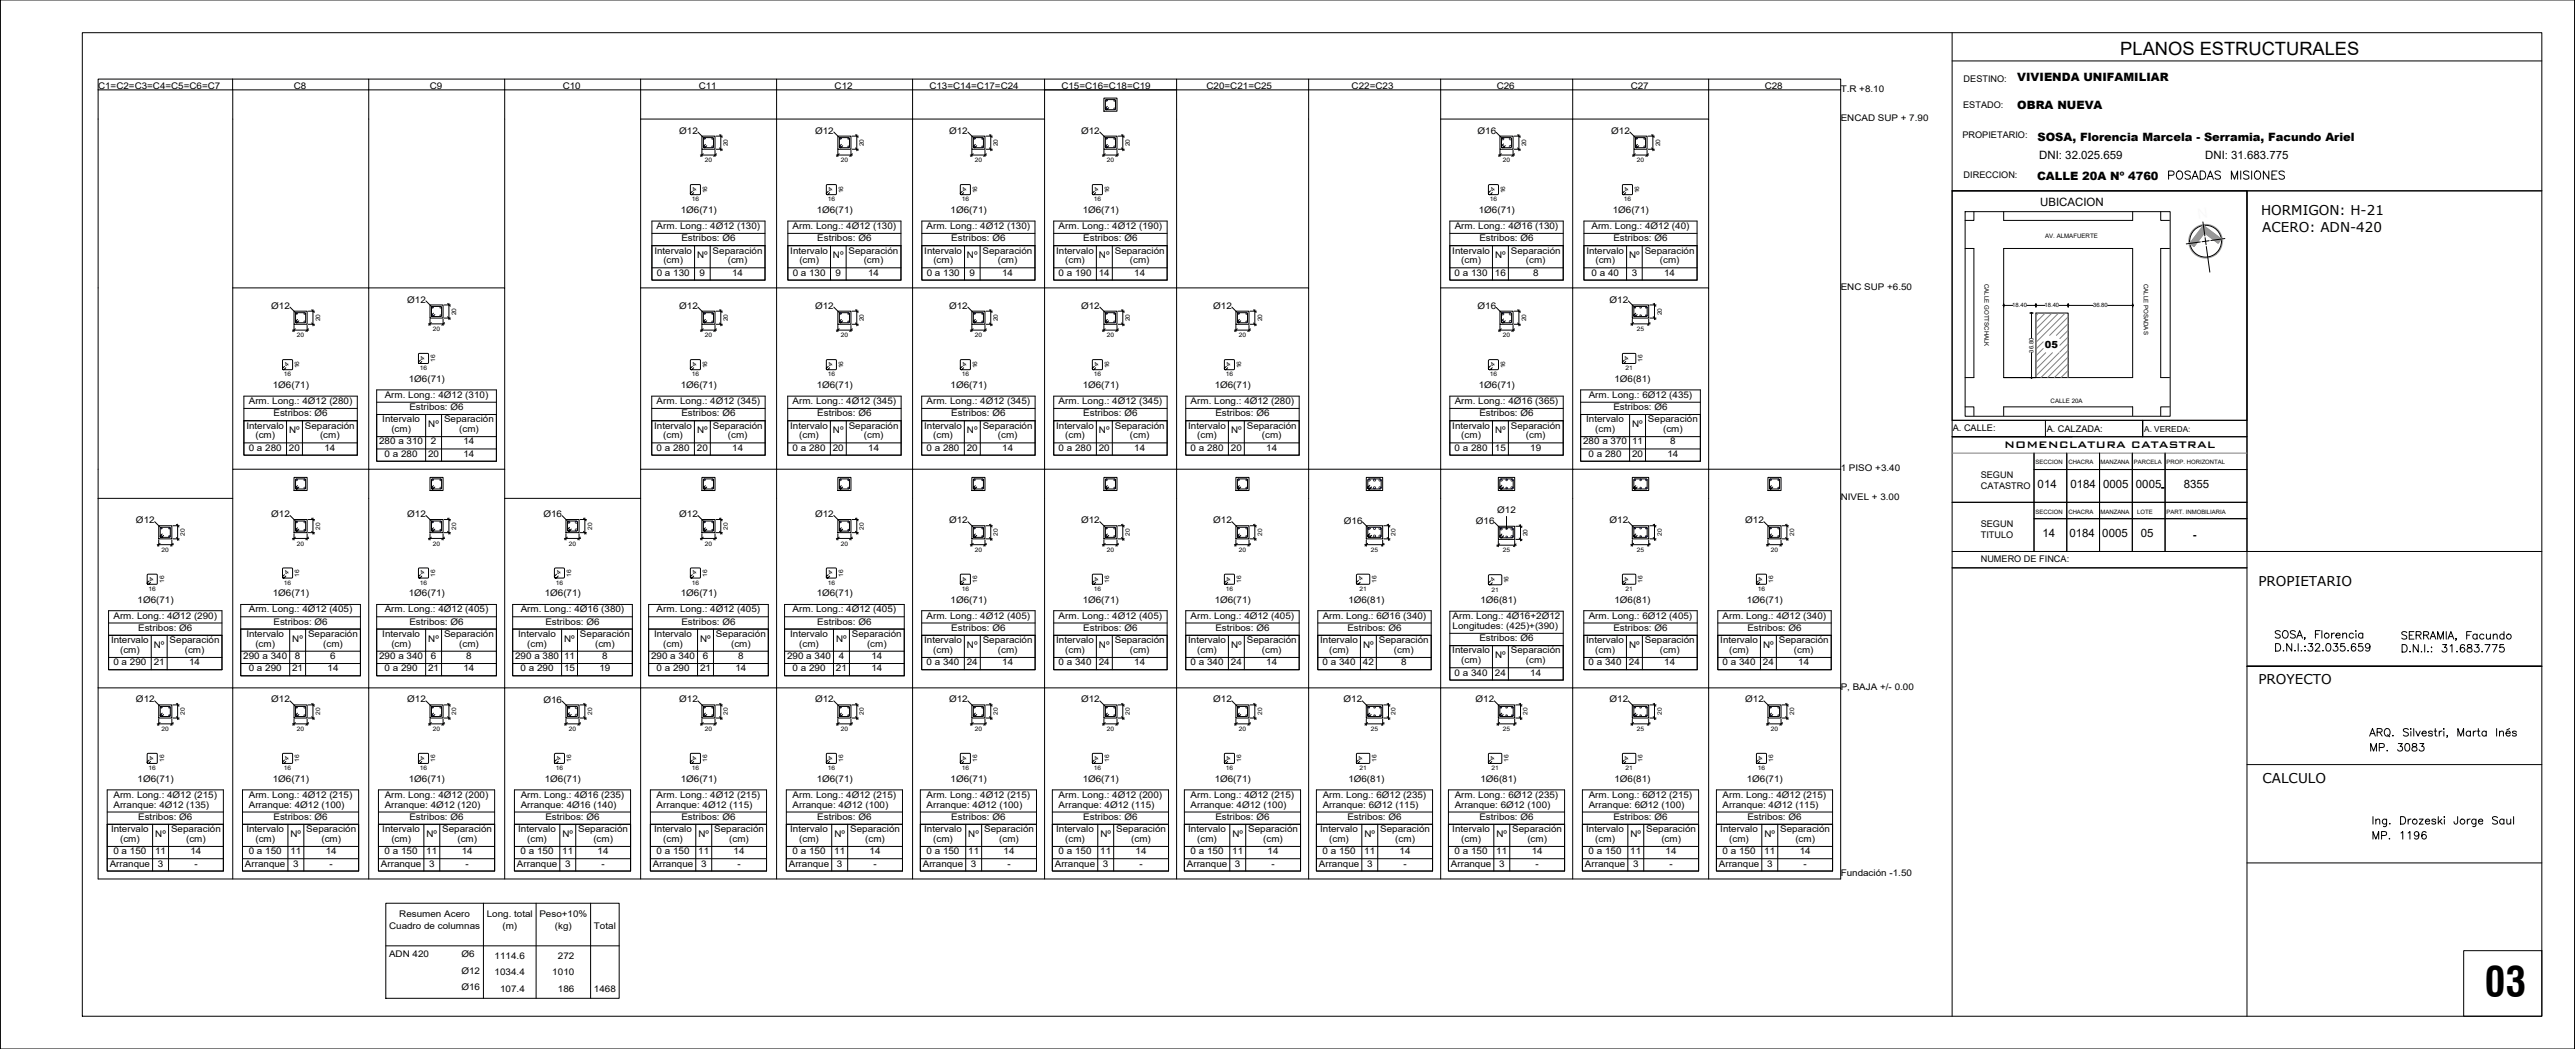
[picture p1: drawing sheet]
<svg xmlns="http://www.w3.org/2000/svg" width="786mm" height="320mm" viewBox="0 0 786 320" stroke-linecap="round" stroke-linejoin="round" font-family="sans-serif">
<defs><g id="words">
<text font-size="12.6" x="758.4" y="304.1">03</text>
<g font-size="5.7">
<text x="660.8" y="55.7">POSADAS MISIONES</text>
<text x="732" y="196.5">SERRAMIA, Facundo</text>
<text x="722.5" y="230.4">MP. 3083</text>
<text x="723.2" y="257.2">MP. 1196</text>
</g>
<text font-size="5.6" x="647.2" y="16.8">PLANOS ESTRUCTURALES</text>
<g font-size="4.1">
<text x="690.2" y="65.7">HORMIGON: H-21</text>
<text x="690.5" y="70.7">ACERO: ADN-420</text>
<text x="689.4" y="178.8">PROPIETARIO</text>
<text x="689.4" y="208.5">PROYECTO</text>
<text x="690.6" y="238.9">CALCULO</text>
</g>
<g font-size="3.9">
<text x="611.8" y="136.6">NOMENCLATURA CATASTRAL</text>
<text x="669.3" y="164.4">-</text>
</g>
<g font-size="3.5">
<text x="615.8" y="24.8">VIVIENDA UNIFAMILIAR</text>
<text x="615.8" y="33.3">OBRA NUEVA</text>
<text x="621.9" y="42.9">SOSA, Florencia Marcela - Serramia, Facundo Ariel</text>
<text x="622.5" y="48.4">DNI: 32.025.659</text>
<text x="673.1" y="48.4">DNI: 31.683.775</text>
<text x="621.8" y="54.8">CALLE 20A Nº 4760</text>
<text x="622.7" y="62.8">UBICACION</text>
<text x="622" y="148.9">014</text>
<text x="632" y="148.9">0184</text>
<text x="642" y="148.9">0005</text>
<text x="652" y="148.9">0005--</text>
<text x="666.6" y="148.9">8355</text>
<text x="623.4" y="163.9">14</text>
<text x="631.7" y="163.9">0184</text>
<text x="641.7" y="163.9">0005</text>
<text x="653.4" y="163.9">05</text>
</g>
<text font-size="3" x="624.2" y="106.1">05</text>
<g font-size="2.8">
<text x="30" y="27.1">C1=C2=C3=C4=C5=C6=C7</text>
<text x="89.7" y="27.1">C8</text>
<text x="131.2" y="27.1">C9</text>
<text x="171.8" y="27.1">C10</text>
<text x="213.3" y="27.1">C11</text>
<text x="254.8" y="27.1">C12</text>
<text x="283.7" y="27.1">C13=C14=C17=C24</text>
<text x="324" y="27.1">C15=C16=C18=C19</text>
<text x="368.3" y="27.1">C20=C21=C25</text>
<text x="412.6" y="27.1">C22=C23</text>
<text x="456.9" y="27.1">C26</text>
<text x="497.8" y="27.1">C27</text>
<text x="538.7" y="27.1">C28</text>
<text x="561.8" y="27.9">T.R +8.10</text>
<text x="599.4" y="25">DESTINO:</text>
<text x="599.2" y="33">ESTADO:</text>
<text x="207.3" y="40.8">Ø12</text>
<text x="248.8" y="40.8">Ø12</text>
<text x="289.7" y="40.8">Ø12</text>
<text x="330" y="40.8">Ø12</text>
<text x="451" y="40.9">Ø16</text>
<text x="491.8" y="40.8">Ø12</text>
<text x="561.8" y="36.8">ENCAD SUP + 7.90</text>
<text x="599" y="42.2">PROPIETARIO:</text>
<text x="599.4" y="54.4">DIRECCION:</text>
<text x="207.8" y="64.9">1Ø6(71)</text>
<text x="249.3" y="64.9">1Ø6(71)</text>
<text x="290.2" y="64.9">1Ø6(71)</text>
<text x="330.5" y="64.9">1Ø6(71)</text>
<text x="451.4" y="64.9">1Ø6(71)</text>
<text x="492.3" y="64.9">1Ø6(71)</text>
<text x="200.4" y="69.8">Arm. Long.: 4Ø12 (130)</text>
<text x="241.9" y="69.8">Arm. Long.: 4Ø12 (130)</text>
<text x="282.8" y="69.8">Arm. Long.: 4Ø12 (130)</text>
<text x="323.1" y="69.8">Arm. Long.: 4Ø12 (190)</text>
<text x="444" y="69.8">Arm. Long.: 4Ø16 (130)</text>
<text x="485.8" y="69.8">Arm. Long.: 4Ø12 (40)</text>
<text x="199.7" y="77.3">Intervalo</text>
<text x="208" y="73.6">Estribos: Ø6</text>
<text x="217.5" y="77.3">Separación</text>
<text x="241.2" y="77.3">Intervalo</text>
<text x="249.5" y="73.6">Estribos: Ø6</text>
<text x="259" y="77.3">Separación</text>
<text x="282.1" y="77.3">Intervalo</text>
<text x="290.4" y="73.6">Estribos: Ø6</text>
<text x="299.9" y="77.3">Separación</text>
<text x="322.4" y="77.3">Intervalo</text>
<text x="330.7" y="73.6">Estribos: Ø6</text>
<text x="340.3" y="77.3">Separación</text>
<text x="443.3" y="77.3">Intervalo</text>
<text x="451.6" y="73.6">Estribos: Ø6</text>
<text x="461.2" y="77.3">Separación</text>
<text x="484.2" y="77.3">Intervalo</text>
<text x="492.5" y="73.6">Estribos: Ø6</text>
<text x="502" y="77.3">Separación</text>
<text x="202.5" y="80.3">(cm)</text>
<text x="212.8" y="78.8">Nº</text>
<text x="222.1" y="80.3">(cm)</text>
<text x="244" y="80.3">(cm)</text>
<text x="254.3" y="78.8">Nº</text>
<text x="263.6" y="80.3">(cm)</text>
<text x="284.9" y="80.3">(cm)</text>
<text x="295.2" y="78.8">Nº</text>
<text x="304.5" y="80.3">(cm)</text>
<text x="325.2" y="80.3">(cm)</text>
<text x="335.4" y="78.8">Nº</text>
<text x="344.9" y="80.3">(cm)</text>
<text x="446" y="80.3">(cm)</text>
<text x="456.4" y="78.8">Nº</text>
<text x="465.8" y="80.3">(cm)</text>
<text x="487" y="80.3">(cm)</text>
<text x="497.2" y="78.8">Nº</text>
<text x="506.6" y="80.3">(cm)</text>
<text x="200.5" y="84.1">0 a 130</text>
<text x="213.6" y="84.1">9</text>
<text x="223.5" y="84.1">14</text>
<text x="242" y="84.1">0 a 130</text>
<text x="255" y="84.1">9</text>
<text x="265" y="84.1">14</text>
<text x="282.9" y="84.1">0 a 130</text>
<text x="296" y="84.1">9</text>
<text x="305.9" y="84.1">14</text>
<text x="323.1" y="84.1">0 a 190</text>
<text x="335.4" y="84.1">14</text>
<text x="346.2" y="84.1">14</text>
<text x="444" y="84.1">0 a 130</text>
<text x="456.3" y="84.1">16</text>
<text x="467.9" y="84.1">8</text>
<text x="485.8" y="84.1">0 a 40</text>
<text x="498.1" y="84.1">3</text>
<text x="508" y="84.1">14</text>
<text x="561.8" y="88.3">ENC SUP +6.50</text>
<text x="82.8" y="94.2">Ø12</text>
<text x="124.3" y="92.3">Ø12</text>
<text x="207.3" y="94.2">Ø12</text>
<text x="248.8" y="94.2">Ø12</text>
<text x="289.7" y="94.2">Ø12</text>
<text x="330" y="94.2">Ø12</text>
<text x="370.3" y="94.2">Ø12</text>
<text x="451" y="94.3">Ø16</text>
<text x="491.3" y="92.3">Ø12</text>
<text x="83.3" y="118.3">1Ø6(71)</text>
<text x="124.8" y="116.4">1Ø6(71)</text>
<text x="207.8" y="118.3">1Ø6(71)</text>
<text x="249.3" y="118.3">1Ø6(71)</text>
<text x="290.2" y="118.3">1Ø6(71)</text>
<text x="330.5" y="118.3">1Ø6(71)</text>
<text x="370.8" y="118.3">1Ø6(71)</text>
<text x="451.4" y="118.3">1Ø6(71)</text>
<text x="492.8" y="116.4">1Ø6(81)</text>
<text x="75.9" y="123.2">Arm. Long.: 4Ø12 (280)</text>
<text x="117.4" y="121.3">Arm. Long.: 4Ø12 (310)</text>
<text x="125" y="125.1">Estribos: Ø6</text>
<text x="200.4" y="123.2">Arm. Long.: 4Ø12 (345)</text>
<text x="241.9" y="123.2">Arm. Long.: 4Ø12 (345)</text>
<text x="282.8" y="123.2">Arm. Long.: 4Ø12 (345)</text>
<text x="323.1" y="123.2">Arm. Long.: 4Ø12 (345)</text>
<text x="363.4" y="123.2">Arm. Long.: 4Ø12 (280)</text>
<text x="444" y="123.2">Arm. Long.: 4Ø16 (365)</text>
<text x="484.9" y="121.3">Arm. Long.: 6Ø12 (435)</text>
<text x="492.5" y="125.1">Estribos: Ø6</text>
<text x="75.2" y="130.7">Intervalo</text>
<text x="83.5" y="127">Estribos: Ø6</text>
<text x="93.1" y="130.7">Separación</text>
<text x="116.7" y="128.8">Intervalo</text>
<text x="119.5" y="131.8">(cm)</text>
<text x="130.7" y="130.3">Nº</text>
<text x="135.5" y="128.8">Separación</text>
<text x="140.2" y="131.8">(cm)</text>
<text x="199.7" y="130.7">Intervalo</text>
<text x="208" y="127">Estribos: Ø6</text>
<text x="217.6" y="130.7">Separación</text>
<text x="241.2" y="130.7">Intervalo</text>
<text x="249.5" y="127">Estribos: Ø6</text>
<text x="259.1" y="130.7">Separación</text>
<text x="282.1" y="130.7">Intervalo</text>
<text x="290.4" y="127">Estribos: Ø6</text>
<text x="300" y="130.7">Separación</text>
<text x="322.4" y="130.7">Intervalo</text>
<text x="330.7" y="127">Estribos: Ø6</text>
<text x="340.3" y="130.7">Separación</text>
<text x="362.7" y="130.7">Intervalo</text>
<text x="371" y="127">Estribos: Ø6</text>
<text x="380.6" y="130.7">Separación</text>
<text x="443.3" y="130.7">Intervalo</text>
<text x="451.6" y="127">Estribos: Ø6</text>
<text x="461.2" y="130.7">Separación</text>
<text x="484.2" y="128.8">Intervalo</text>
<text x="486.9" y="131.8">(cm)</text>
<text x="498.2" y="130.3">Nº</text>
<text x="503" y="128.8">Separación</text>
<text x="507.7" y="131.8">(cm)</text>
<text x="596.1" y="131.6">A. CALLE:</text>
<text x="624.7" y="131.9">A. CALZADA:</text>
<text x="75.9" y="137.5">0 a 280</text>
<text x="78" y="133.7">(cm)</text>
<text x="88.2" y="137.5">20</text>
<text x="88.3" y="132.2">Nº</text>
<text x="97.7" y="133.7">(cm)</text>
<text x="99" y="137.5">14</text>
<text x="115.7" y="135.6">280 a 310</text>
<text x="131.5" y="135.6">2</text>
<text x="141.5" y="135.6">14</text>
<text x="200.4" y="137.5">0 a 280</text>
<text x="202.4" y="133.7">(cm)</text>
<text x="212.7" y="137.5">20</text>
<text x="212.8" y="132.2">Nº</text>
<text x="222.2" y="133.7">(cm)</text>
<text x="223.5" y="137.5">14</text>
<text x="241.9" y="137.5">0 a 280</text>
<text x="243.9" y="133.7">(cm)</text>
<text x="254.2" y="137.5">20</text>
<text x="254.3" y="132.2">Nº</text>
<text x="263.7" y="133.7">(cm)</text>
<text x="265" y="137.5">14</text>
<text x="282.8" y="137.5">0 a 280</text>
<text x="284.9" y="133.7">(cm)</text>
<text x="295.1" y="137.5">20</text>
<text x="295.2" y="132.2">Nº</text>
<text x="304.6" y="133.7">(cm)</text>
<text x="305.9" y="137.5">14</text>
<text x="323.1" y="137.5">0 a 280</text>
<text x="325.2" y="133.7">(cm)</text>
<text x="335.4" y="137.5">20</text>
<text x="335.4" y="132.2">Nº</text>
<text x="344.9" y="133.7">(cm)</text>
<text x="346.2" y="137.5">14</text>
<text x="363.4" y="137.5">0 a 280</text>
<text x="365.5" y="133.7">(cm)</text>
<text x="375.7" y="137.5">20</text>
<text x="375.8" y="132.2">Nº</text>
<text x="385.2" y="133.7">(cm)</text>
<text x="386.5" y="137.5">14</text>
<text x="444" y="137.5">0 a 280</text>
<text x="446" y="133.7">(cm)</text>
<text x="456.3" y="137.5">15</text>
<text x="456.4" y="132.2">Nº</text>
<text x="465.8" y="133.7">(cm)</text>
<text x="467.1" y="137.5">19</text>
<text x="483.2" y="135.6">280 a 370</text>
<text x="498.2" y="135.6">11</text>
<text x="509.8" y="135.6">8</text>
<text x="117.4" y="139.3">0 a 280</text>
<text x="130.7" y="139.3">20</text>
<text x="141.5" y="139.3">14</text>
<text x="484.9" y="139.3">0 a 280</text>
<text x="498.2" y="139.3">20</text>
<text x="509" y="139.3">14</text>
<text x="561.8" y="143.6">1 PISO +3.40</text>
<text x="604.6" y="149">CATASTRO</text>
<text x="604.6" y="145.8">SEGUN</text>
<text x="561.8" y="152.5">NIVEL + 3.00</text>
<text x="41.5" y="159.6">Ø12</text>
<text x="82.8" y="157.7">Ø12</text>
<text x="124.3" y="157.7">Ø12</text>
<text x="165.9" y="157.8">Ø16</text>
<text x="207.3" y="157.7">Ø12</text>
<text x="248.8" y="157.7">Ø12</text>
<text x="289.7" y="159.6">Ø12</text>
<text x="330" y="159.6">Ø12</text>
<text x="370.3" y="159.6">Ø12</text>
<text x="410.2" y="159.7">Ø16</text>
<text x="450.5" y="159.9">Ø16</text>
<text x="457" y="156.5">Ø12</text>
<text x="491.3" y="159.6">Ø12</text>
<text x="532.7" y="159.6">Ø12</text>
<text x="604.6" y="160.8">SEGUN</text>
<text x="604.6" y="164">TITULO</text>
<text x="604.6" y="171.6">NUMERO DE FINCA:</text>
<text x="42" y="183.8">1Ø6(71)</text>
<text x="83.3" y="181.9">1Ø6(71)</text>
<text x="124.8" y="181.9">1Ø6(71)</text>
<text x="166.3" y="181.9">1Ø6(71)</text>
<text x="207.8" y="181.9">1Ø6(71)</text>
<text x="249.3" y="181.9">1Ø6(71)</text>
<text x="290.2" y="183.8">1Ø6(71)</text>
<text x="330.5" y="183.8">1Ø6(71)</text>
<text x="370.8" y="183.8">1Ø6(71)</text>
<text x="411.6" y="183.8">1Ø6(81)</text>
<text x="451.9" y="183.9">1Ø6(81)</text>
<text x="492.8" y="183.8">1Ø6(81)</text>
<text x="533.2" y="183.8">1Ø6(71)</text>
<text x="34.6" y="188.7">Arm. Long.: 4Ø12 (290)</text>
<text x="75.9" y="186.8">Arm. Long.: 4Ø12 (405)</text>
<text x="83.5" y="190.5">Estribos: Ø6</text>
<text x="117.4" y="186.8">Arm. Long.: 4Ø12 (405)</text>
<text x="125" y="190.5">Estribos: Ø6</text>
<text x="158.9" y="186.8">Arm. Long.: 4Ø16 (380)</text>
<text x="166.5" y="190.5">Estribos: Ø6</text>
<text x="200.4" y="186.8">Arm. Long.: 4Ø12 (405)</text>
<text x="208" y="190.5">Estribos: Ø6</text>
<text x="241.9" y="186.8">Arm. Long.: 4Ø12 (405)</text>
<text x="249.5" y="190.5">Estribos: Ø6</text>
<text x="282.8" y="188.7">Arm. Long.: 4Ø12 (405)</text>
<text x="323.1" y="188.7">Arm. Long.: 4Ø12 (405)</text>
<text x="363.4" y="188.7">Arm. Long.: 4Ø12 (405)</text>
<text x="403.7" y="188.7">Arm. Long.: 6Ø16 (340)</text>
<text x="443.4" y="188.8">Arm. Long.: 4Ø16+2Ø12</text>
<text x="443.4" y="191.8">Longitudes: (425)+(390)</text>
<text x="484.9" y="188.7">Arm. Long.: 6Ø12 (405)</text>
<text x="525.8" y="188.7">Arm. Long.: 4Ø12 (340)</text>
<text x="33.9" y="196.2">Intervalo</text>
<text x="42.2" y="192.4">Estribos: Ø6</text>
<text x="47" y="197.7">Nº</text>
<text x="51.8" y="196.2">Separación</text>
<text x="75.2" y="194.3">Intervalo</text>
<text x="77.9" y="197.3">(cm)</text>
<text x="89.2" y="195.8">Nº</text>
<text x="94" y="194.3">Separación</text>
<text x="98.6" y="197.3">(cm)</text>
<text x="116.7" y="194.3">Intervalo</text>
<text x="119.5" y="197.3">(cm)</text>
<text x="130.7" y="195.8">Nº</text>
<text x="135.5" y="194.3">Separación</text>
<text x="140.2" y="197.3">(cm)</text>
<text x="158.2" y="194.3">Intervalo</text>
<text x="161" y="197.3">(cm)</text>
<text x="172.2" y="195.8">Nº</text>
<text x="177" y="194.3">Separación</text>
<text x="181.7" y="197.3">(cm)</text>
<text x="199.7" y="194.3">Intervalo</text>
<text x="202.4" y="197.3">(cm)</text>
<text x="213.7" y="195.8">Nº</text>
<text x="218.5" y="194.3">Separación</text>
<text x="223.1" y="197.3">(cm)</text>
<text x="241.2" y="194.3">Intervalo</text>
<text x="243.9" y="197.3">(cm)</text>
<text x="255.2" y="195.8">Nº</text>
<text x="260" y="194.3">Separación</text>
<text x="264.6" y="197.3">(cm)</text>
<text x="282.1" y="196.2">Intervalo</text>
<text x="290.4" y="192.4">Estribos: Ø6</text>
<text x="295.2" y="197.7">Nº</text>
<text x="300" y="196.2">Separación</text>
<text x="322.4" y="196.2">Intervalo</text>
<text x="330.7" y="192.4">Estribos: Ø6</text>
<text x="335.4" y="197.7">Nº</text>
<text x="340.3" y="196.2">Separación</text>
<text x="362.7" y="196.2">Intervalo</text>
<text x="371" y="192.4">Estribos: Ø6</text>
<text x="375.8" y="197.7">Nº</text>
<text x="380.6" y="196.2">Separación</text>
<text x="403" y="196.2">Intervalo</text>
<text x="411.3" y="192.4">Estribos: Ø6</text>
<text x="416.1" y="197.7">Nº</text>
<text x="420.9" y="196.2">Separación</text>
<text x="451.6" y="195.6">Estribos: Ø6</text>
<text x="484.2" y="196.2">Intervalo</text>
<text x="492.5" y="192.4">Estribos: Ø6</text>
<text x="497.2" y="197.7">Nº</text>
<text x="502.1" y="196.2">Separación</text>
<text x="525.1" y="196.2">Intervalo</text>
<text x="533.4" y="192.4">Estribos: Ø6</text>
<text x="538.2" y="197.7">Nº</text>
<text x="543" y="196.2">Separación</text>
<text x="34.6" y="202.9">0 a 290</text>
<text x="36.7" y="199.2">(cm)</text>
<text x="46.9" y="202.9">21</text>
<text x="56.4" y="199.2">(cm)</text>
<text x="57.7" y="202.9">14</text>
<text x="74.2" y="201">290 a 340</text>
<text x="90" y="201">8</text>
<text x="100.8" y="201">6</text>
<text x="115.7" y="201">290 a 340</text>
<text x="131.5" y="201">6</text>
<text x="142.3" y="201">8</text>
<text x="157.2" y="201">290 a 380</text>
<text x="172.2" y="201">11</text>
<text x="183.8" y="201">8</text>
<text x="198.7" y="201">290 a 340</text>
<text x="214.5" y="201">6</text>
<text x="225.3" y="201">8</text>
<text x="240.2" y="201">290 a 340</text>
<text x="256" y="201">4</text>
<text x="266" y="201">14</text>
<text x="282.8" y="202.9">0 a 340</text>
<text x="284.9" y="199.2">(cm)</text>
<text x="295.1" y="202.9">24</text>
<text x="304.6" y="199.2">(cm)</text>
<text x="305.9" y="202.9">14</text>
<text x="323.1" y="202.9">0 a 340</text>
<text x="325.2" y="199.2">(cm)</text>
<text x="335.4" y="202.9">24</text>
<text x="344.9" y="199.2">(cm)</text>
<text x="346.2" y="202.9">14</text>
<text x="363.4" y="202.9">0 a 340</text>
<text x="365.5" y="199.2">(cm)</text>
<text x="375.7" y="202.9">24</text>
<text x="385.2" y="199.2">(cm)</text>
<text x="386.5" y="202.9">14</text>
<text x="403.7" y="202.9">0 a 340</text>
<text x="405.7" y="199.2">(cm)</text>
<text x="416" y="202.9">42</text>
<text x="425.5" y="199.2">(cm)</text>
<text x="427.7" y="202.9">8</text>
<text x="443.3" y="199.3">Intervalo</text>
<text x="446" y="202.3">(cm)</text>
<text x="456.4" y="200.8">Nº</text>
<text x="461.2" y="199.3">Separación</text>
<text x="465.8" y="202.3">(cm)</text>
<text x="484.9" y="202.9">0 a 340</text>
<text x="486.9" y="199.2">(cm)</text>
<text x="497.2" y="202.9">24</text>
<text x="506.7" y="199.2">(cm)</text>
<text x="508" y="202.9">14</text>
<text x="525.8" y="202.9">0 a 340</text>
<text x="527.8" y="199.2">(cm)</text>
<text x="538.1" y="202.9">24</text>
<text x="547.6" y="199.2">(cm)</text>
<text x="548.9" y="202.9">14</text>
<text x="75.9" y="204.8">0 a 290</text>
<text x="89.2" y="204.8">21</text>
<text x="100" y="204.8">14</text>
<text x="117.4" y="204.8">0 a 290</text>
<text x="130.7" y="204.8">21</text>
<text x="141.5" y="204.8">14</text>
<text x="158.9" y="204.8">0 a 290</text>
<text x="172.2" y="204.8">15</text>
<text x="183" y="204.8">19</text>
<text x="200.4" y="204.8">0 a 290</text>
<text x="213.7" y="204.8">21</text>
<text x="224.5" y="204.8">14</text>
<text x="241.9" y="204.8">0 a 290</text>
<text x="255.2" y="204.8">21</text>
<text x="266" y="204.8">14</text>
<text x="444" y="206.1">0 a 340</text>
<text x="456.3" y="206.1">24</text>
<text x="467.1" y="206.1">14</text>
<text x="41.5" y="214.3">Ø12</text>
<text x="82.8" y="214.3">Ø12</text>
<text x="124.3" y="214.3">Ø12</text>
<text x="165.9" y="214.4">Ø16</text>
<text x="207.3" y="214.3">Ø12</text>
<text x="248.8" y="214.3">Ø12</text>
<text x="289.7" y="214.3">Ø12</text>
<text x="330" y="214.3">Ø12</text>
<text x="370.3" y="214.3">Ø12</text>
<text x="410.1" y="214.3">Ø12</text>
<text x="450.4" y="214.3">Ø12</text>
<text x="491.3" y="214.3">Ø12</text>
<text x="532.7" y="214.3">Ø12</text>
<text x="561.8" y="210.3">P, BAJA +/- 0.00</text>
<text x="42" y="238.4">1Ø6(71)</text>
<text x="83.3" y="238.4">1Ø6(71)</text>
<text x="124.8" y="238.4">1Ø6(71)</text>
<text x="166.3" y="238.4">1Ø6(71)</text>
<text x="207.8" y="238.4">1Ø6(71)</text>
<text x="249.3" y="238.4">1Ø6(71)</text>
<text x="290.2" y="238.4">1Ø6(71)</text>
<text x="330.5" y="238.4">1Ø6(71)</text>
<text x="370.8" y="238.4">1Ø6(71)</text>
<text x="411.6" y="238.4">1Ø6(81)</text>
<text x="451.9" y="238.4">1Ø6(81)</text>
<text x="492.8" y="238.4">1Ø6(81)</text>
<text x="533.2" y="238.4">1Ø6(71)</text>
<text x="34.6" y="243.3">Arm. Long.: 4Ø12 (215)</text>
<text x="75.9" y="243.3">Arm. Long.: 4Ø12 (215)</text>
<text x="117.4" y="243.3">Arm. Long.: 4Ø12 (200)</text>
<text x="158.9" y="243.3">Arm. Long.: 4Ø16 (235)</text>
<text x="200.4" y="243.3">Arm. Long.: 4Ø12 (215)</text>
<text x="241.9" y="243.3">Arm. Long.: 4Ø12 (215)</text>
<text x="282.8" y="243.3">Arm. Long.: 4Ø12 (215)</text>
<text x="323.1" y="243.3">Arm. Long.: 4Ø12 (200)</text>
<text x="363.4" y="243.3">Arm. Long.: 4Ø12 (215)</text>
<text x="403.7" y="243.3">Arm. Long.: 6Ø12 (235)</text>
<text x="444" y="243.3">Arm. Long.: 6Ø12 (235)</text>
<text x="484.9" y="243.3">Arm. Long.: 6Ø12 (215)</text>
<text x="525.8" y="243.3">Arm. Long.: 4Ø12 (215)</text>
<text x="34.6" y="246.3">Arranque: 4Ø12 (135)</text>
<text x="42.2" y="250.1">Estribos: Ø6</text>
<text x="75.9" y="246.3">Arranque: 4Ø12 (100)</text>
<text x="83.5" y="250.1">Estribos: Ø6</text>
<text x="117.4" y="246.3">Arranque: 4Ø12 (120)</text>
<text x="125" y="250.1">Estribos: Ø6</text>
<text x="158.9" y="246.3">Arranque: 4Ø16 (140)</text>
<text x="166.5" y="250.1">Estribos: Ø6</text>
<text x="200.4" y="246.3">Arranque: 4Ø12 (115)</text>
<text x="208" y="250.1">Estribos: Ø6</text>
<text x="241.9" y="246.3">Arranque: 4Ø12 (100)</text>
<text x="249.5" y="250.1">Estribos: Ø6</text>
<text x="282.8" y="246.3">Arranque: 4Ø12 (100)</text>
<text x="290.4" y="250.1">Estribos: Ø6</text>
<text x="323.1" y="246.3">Arranque: 4Ø12 (115)</text>
<text x="330.7" y="250.1">Estribos: Ø6</text>
<text x="363.4" y="246.3">Arranque: 4Ø12 (100)</text>
<text x="371" y="250.1">Estribos: Ø6</text>
<text x="403.7" y="246.3">Arranque: 6Ø12 (115)</text>
<text x="411.3" y="250.1">Estribos: Ø6</text>
<text x="444" y="246.3">Arranque: 6Ø12 (100)</text>
<text x="451.6" y="250.1">Estribos: Ø6</text>
<text x="484.9" y="246.3">Arranque: 6Ø12 (100)</text>
<text x="492.5" y="250.1">Estribos: Ø6</text>
<text x="525.8" y="246.3">Arranque: 4Ø12 (115)</text>
<text x="533.4" y="250.1">Estribos: Ø6</text>
<text x="33.9" y="253.8">Intervalo</text>
<text x="36.7" y="256.8">(cm)</text>
<text x="47.4" y="255.3">Nº</text>
<text x="52.2" y="253.8">Separación</text>
<text x="56.8" y="256.8">(cm)</text>
<text x="75.2" y="253.8">Intervalo</text>
<text x="78" y="256.8">(cm)</text>
<text x="88.7" y="255.3">Nº</text>
<text x="93.5" y="253.8">Separación</text>
<text x="98.1" y="256.8">(cm)</text>
<text x="116.7" y="253.8">Intervalo</text>
<text x="119.5" y="256.8">(cm)</text>
<text x="130.2" y="255.3">Nº</text>
<text x="135" y="253.8">Separación</text>
<text x="139.6" y="256.8">(cm)</text>
<text x="158.2" y="253.8">Intervalo</text>
<text x="161" y="256.8">(cm)</text>
<text x="171.7" y="255.3">Nº</text>
<text x="176.5" y="253.8">Separación</text>
<text x="181.1" y="256.8">(cm)</text>
<text x="199.7" y="253.8">Intervalo</text>
<text x="202.4" y="256.8">(cm)</text>
<text x="213.2" y="255.3">Nº</text>
<text x="218" y="253.8">Separación</text>
<text x="222.6" y="256.8">(cm)</text>
<text x="241.2" y="253.8">Intervalo</text>
<text x="243.9" y="256.8">(cm)</text>
<text x="254.7" y="255.3">Nº</text>
<text x="259.5" y="253.8">Separación</text>
<text x="264.1" y="256.8">(cm)</text>
<text x="282.1" y="253.8">Intervalo</text>
<text x="284.9" y="256.8">(cm)</text>
<text x="295.6" y="255.3">Nº</text>
<text x="300.4" y="253.8">Separación</text>
<text x="305" y="256.8">(cm)</text>
<text x="322.4" y="253.8">Intervalo</text>
<text x="325.2" y="256.8">(cm)</text>
<text x="335.9" y="255.3">Nº</text>
<text x="340.7" y="253.8">Separación</text>
<text x="345.3" y="256.8">(cm)</text>
<text x="362.7" y="253.8">Intervalo</text>
<text x="365.5" y="256.8">(cm)</text>
<text x="376.2" y="255.3">Nº</text>
<text x="381" y="253.8">Separación</text>
<text x="385.6" y="256.8">(cm)</text>
<text x="403" y="253.8">Intervalo</text>
<text x="405.7" y="256.8">(cm)</text>
<text x="416.5" y="255.3">Nº</text>
<text x="421.3" y="253.8">Separación</text>
<text x="425.9" y="256.8">(cm)</text>
<text x="443.3" y="253.8">Intervalo</text>
<text x="446" y="256.8">(cm)</text>
<text x="456.8" y="255.3">Nº</text>
<text x="461.6" y="253.8">Separación</text>
<text x="466.2" y="256.8">(cm)</text>
<text x="484.2" y="253.8">Intervalo</text>
<text x="486.9" y="256.8">(cm)</text>
<text x="497.7" y="255.3">Nº</text>
<text x="502.5" y="253.8">Separación</text>
<text x="507.1" y="256.8">(cm)</text>
<text x="525.1" y="253.8">Intervalo</text>
<text x="527.8" y="256.8">(cm)</text>
<text x="538.6" y="255.3">Nº</text>
<text x="543.4" y="253.8">Separación</text>
<text x="548" y="256.8">(cm)</text>
<text x="34.6" y="260.6">0 a 150</text>
<text x="47.3" y="260.6">11</text>
<text x="58.1" y="260.6">14</text>
<text x="75.9" y="260.6">0 a 150</text>
<text x="88.6" y="260.6">11</text>
<text x="99.4" y="260.6">14</text>
<text x="117.4" y="260.6">0 a 150</text>
<text x="130.1" y="260.6">11</text>
<text x="140.9" y="260.6">14</text>
<text x="158.9" y="260.6">0 a 150</text>
<text x="171.6" y="260.6">11</text>
<text x="182.4" y="260.6">14</text>
<text x="200.4" y="260.6">0 a 150</text>
<text x="213.1" y="260.6">11</text>
<text x="223.9" y="260.6">14</text>
<text x="241.9" y="260.6">0 a 150</text>
<text x="254.6" y="260.6">11</text>
<text x="265.4" y="260.6">14</text>
<text x="282.8" y="260.6">0 a 150</text>
<text x="295.5" y="260.6">11</text>
<text x="306.3" y="260.6">14</text>
<text x="323.1" y="260.6">0 a 150</text>
<text x="335.8" y="260.6">11</text>
<text x="346.6" y="260.6">14</text>
<text x="363.4" y="260.6">0 a 150</text>
<text x="376.1" y="260.6">11</text>
<text x="386.9" y="260.6">14</text>
<text x="403.7" y="260.6">0 a 150</text>
<text x="416.4" y="260.6">11</text>
<text x="427.2" y="260.6">14</text>
<text x="444" y="260.6">0 a 150</text>
<text x="456.7" y="260.6">11</text>
<text x="467.5" y="260.6">14</text>
<text x="484.9" y="260.6">0 a 150</text>
<text x="497.6" y="260.6">11</text>
<text x="508.4" y="260.6">14</text>
<text x="525.8" y="260.6">0 a 150</text>
<text x="538.5" y="260.6">11</text>
<text x="549.3" y="260.6">14</text>
<text x="33.5" y="264.3">Arranque</text>
<text x="48.2" y="264.3">3</text>
<text x="59.3" y="264.3">-</text>
<text x="74.8" y="264.3">Arranque</text>
<text x="89.5" y="264.3">3</text>
<text x="100.6" y="264.3">-</text>
<text x="116.3" y="264.3">Arranque</text>
<text x="131" y="264.3">3</text>
<text x="142.1" y="264.3">-</text>
<text x="157.8" y="264.3">Arranque</text>
<text x="172.5" y="264.3">3</text>
<text x="183.6" y="264.3">-</text>
<text x="199.3" y="264.3">Arranque</text>
<text x="214" y="264.3">3</text>
<text x="225.1" y="264.3">-</text>
<text x="240.8" y="264.3">Arranque</text>
<text x="255.5" y="264.3">3</text>
<text x="266.6" y="264.3">-</text>
<text x="281.7" y="264.3">Arranque</text>
<text x="296.4" y="264.3">3</text>
<text x="307.5" y="264.3">-</text>
<text x="322" y="264.3">Arranque</text>
<text x="336.7" y="264.3">3</text>
<text x="347.8" y="264.3">-</text>
<text x="362.3" y="264.3">Arranque</text>
<text x="377" y="264.3">3</text>
<text x="388.1" y="264.3">-</text>
<text x="402.6" y="264.3">Arranque</text>
<text x="417.3" y="264.3">3</text>
<text x="428.4" y="264.3">-</text>
<text x="442.9" y="264.3">Arranque</text>
<text x="457.6" y="264.3">3</text>
<text x="468.7" y="264.3">-</text>
<text x="483.8" y="264.3">Arranque</text>
<text x="498.5" y="264.3">3</text>
<text x="509.6" y="264.3">-</text>
<text x="524.7" y="264.3">Arranque</text>
<text x="539.4" y="264.3">3</text>
<text x="550.5" y="264.3">-</text>
<text x="561.8" y="267.1">Fundación -1.50</text>
<text x="121.9" y="279.7">Resumen Acero</text>
<text x="148.6" y="279.7">Long. total</text>
<text x="164.6" y="279.7">Peso+10%</text>
<text x="118.8" y="283.4">Cuadro de columnas</text>
<text x="153.4" y="283.4">(m)</text>
<text x="169.4" y="283.4">(kg)</text>
<text x="181.3" y="283.4">Total</text>
<text x="118.8" y="292">ADN 420</text>
<text x="140.9" y="292">Ø6</text>
<text x="151" y="292.5">1114.6</text>
<text x="170.3" y="292.5">272</text>
<text x="140.9" y="297">Ø12</text>
<text x="151" y="297.5">1034.4</text>
<text x="168.6" y="297.5">1010</text>
<text x="140.9" y="302">Ø16</text>
<text x="152.7" y="302.5">107.4</text>
<text x="170.3" y="302.5">186</text>
<text x="181.3" y="302.5">1468</text>
</g>
<text font-size="2.5" x="654.5" y="131.9">A. VEREDA:</text>
<g font-size="1.9">
<text x="222.2" y="44.6" transform="rotate(-90 222.2 44.6)">20</text>
<text x="263.7" y="44.6" transform="rotate(-90 263.7 44.6)">20</text>
<text x="304.6" y="44.6" transform="rotate(-90 304.6 44.6)">20</text>
<text x="344.9" y="44.6" transform="rotate(-90 344.9 44.6)">20</text>
<text x="465.8" y="44.6" transform="rotate(-90 465.8 44.6)">20</text>
<text x="506.7" y="44.6" transform="rotate(-90 506.7 44.6)">20</text>
<text x="215.1" y="49.5">20</text>
<text x="256.6" y="49.5">20</text>
<text x="297.5" y="49.5">20</text>
<text x="337.8" y="49.5">20</text>
<text x="458.7" y="49.5">20</text>
<text x="499.6" y="49.5">20</text>
<text x="212" y="58.6" transform="rotate(-45 212 58.6)">4</text>
<text x="215.9" y="59" transform="rotate(-90 215.9 59)">16</text>
<text x="253.5" y="58.6" transform="rotate(-45 253.5 58.6)">4</text>
<text x="257.4" y="59" transform="rotate(-90 257.4 59)">16</text>
<text x="294.4" y="58.6" transform="rotate(-45 294.4 58.6)">4</text>
<text x="298.3" y="59" transform="rotate(-90 298.3 59)">16</text>
<text x="334.7" y="58.6" transform="rotate(-45 334.7 58.6)">4</text>
<text x="338.6" y="59" transform="rotate(-90 338.6 59)">16</text>
<text x="455.7" y="58.5" transform="rotate(-45 455.7 58.5)">4</text>
<text x="459.5" y="59" transform="rotate(-90 459.5 59)">16</text>
<text x="496.5" y="58.6" transform="rotate(-45 496.5 58.6)">4</text>
<text x="500.4" y="59" transform="rotate(-90 500.4 59)">16</text>
<text x="211.1" y="61.4">16</text>
<text x="252.6" y="61.4">16</text>
<text x="293.5" y="61.4">16</text>
<text x="333.9" y="61.4">16</text>
<text x="454.7" y="61.4">16</text>
<text x="495.6" y="61.4">16</text>
<text x="624.2" y="72.6">AV. ALMAFUERTE</text>
<text x="605.7" y="86.6" transform="rotate(90 605.7 86.6)">CALLE GOTTSCHALK</text>
<text x="654.4" y="86.6" transform="rotate(90 654.4 86.6)">CALLE POSADAS</text>
<text x="97.7" y="98" transform="rotate(-90 97.7 98)">20</text>
<text x="132.1" y="101">20</text>
<text x="139.2" y="96.1" transform="rotate(-90 139.2 96.1)">20</text>
<text x="222.2" y="98" transform="rotate(-90 222.2 98)">20</text>
<text x="263.7" y="98" transform="rotate(-90 263.7 98)">20</text>
<text x="304.6" y="98" transform="rotate(-90 304.6 98)">20</text>
<text x="344.9" y="98" transform="rotate(-90 344.9 98)">20</text>
<text x="385.2" y="98" transform="rotate(-90 385.2 98)">20</text>
<text x="465.8" y="98" transform="rotate(-90 465.8 98)">20</text>
<text x="499.6" y="101">25</text>
<text x="507.2" y="96.1" transform="rotate(-90 507.2 96.1)">20</text>
<text x="90.6" y="102.9">20</text>
<text x="215.1" y="102.9">20</text>
<text x="256.6" y="102.9">20</text>
<text x="297.5" y="102.9">20</text>
<text x="337.8" y="102.9">20</text>
<text x="378.1" y="102.9">20</text>
<text x="458.7" y="102.9">20</text>
<text x="87.5" y="112" transform="rotate(-45 87.5 112)">4</text>
<text x="91.4" y="112.3" transform="rotate(-90 91.4 112.3)">16</text>
<text x="128.2" y="112.9">16</text>
<text x="129" y="110.1" transform="rotate(-45 129 110.1)">4</text>
<text x="132.9" y="110.5" transform="rotate(-90 132.9 110.5)">16</text>
<text x="212" y="112" transform="rotate(-45 212 112)">4</text>
<text x="215.9" y="112.3" transform="rotate(-90 215.9 112.3)">16</text>
<text x="253.5" y="112" transform="rotate(-45 253.5 112)">4</text>
<text x="257.4" y="112.3" transform="rotate(-90 257.4 112.3)">16</text>
<text x="294.4" y="112" transform="rotate(-45 294.4 112)">4</text>
<text x="298.3" y="112.3" transform="rotate(-90 298.3 112.3)">16</text>
<text x="334.7" y="112" transform="rotate(-45 334.7 112)">4</text>
<text x="338.6" y="112.3" transform="rotate(-90 338.6 112.3)">16</text>
<text x="375" y="112" transform="rotate(-45 375 112)">4</text>
<text x="378.9" y="112.3" transform="rotate(-90 378.9 112.3)">16</text>
<text x="455.7" y="111.9" transform="rotate(-45 455.7 111.9)">4</text>
<text x="459.5" y="112.3" transform="rotate(-90 459.5 112.3)">16</text>
<text x="496.1" y="112.9">21</text>
<text x="496.5" y="110.1" transform="rotate(-45 496.5 110.1)">4</text>
<text x="501.4" y="110.5" transform="rotate(-90 501.4 110.5)">16</text>
<text x="86.6" y="114.8">16</text>
<text x="211.1" y="114.8">16</text>
<text x="252.6" y="114.8">16</text>
<text x="293.5" y="114.8">16</text>
<text x="333.9" y="114.8">16</text>
<text x="374.1" y="114.8">16</text>
<text x="454.7" y="114.8">16</text>
<text x="625.9" y="122.9">CALLE 20A</text>
<text x="97.7" y="161.6" transform="rotate(-90 97.7 161.6)">20</text>
<text x="139.2" y="161.6" transform="rotate(-90 139.2 161.6)">20</text>
<text x="180.7" y="161.6" transform="rotate(-90 180.7 161.6)">20</text>
<text x="222.2" y="161.6" transform="rotate(-90 222.2 161.6)">20</text>
<text x="263.7" y="161.6" transform="rotate(-90 263.7 161.6)">20</text>
<text x="56.4" y="163.5" transform="rotate(-90 56.4 163.5)">20</text>
<text x="90.6" y="166.4">20</text>
<text x="132.1" y="166.4">20</text>
<text x="173.6" y="166.4">20</text>
<text x="215.1" y="166.4">20</text>
<text x="256.6" y="166.4">20</text>
<text x="304.6" y="163.5" transform="rotate(-90 304.6 163.5)">20</text>
<text x="344.9" y="163.5" transform="rotate(-90 344.9 163.5)">20</text>
<text x="385.2" y="163.5" transform="rotate(-90 385.2 163.5)">20</text>
<text x="426" y="163.5" transform="rotate(-90 426 163.5)">20</text>
<text x="466.3" y="163.6" transform="rotate(-90 466.3 163.6)">20</text>
<text x="507.2" y="163.5" transform="rotate(-90 507.2 163.5)">20</text>
<text x="547.6" y="163.5" transform="rotate(-90 547.6 163.5)">20</text>
<text x="49.3" y="168.3">20</text>
<text x="297.5" y="168.3">20</text>
<text x="337.8" y="168.3">20</text>
<text x="378.1" y="168.3">20</text>
<text x="418.4" y="168.3">25</text>
<text x="458.7" y="168.5">25</text>
<text x="499.6" y="168.3">25</text>
<text x="540.5" y="168.3">20</text>
<text x="46.2" y="177.4" transform="rotate(-45 46.2 177.4)">4</text>
<text x="50.1" y="177.8" transform="rotate(-90 50.1 177.8)">16</text>
<text x="86.6" y="178.4">16</text>
<text x="87.5" y="175.5" transform="rotate(-45 87.5 175.5)">4</text>
<text x="91.4" y="175.9" transform="rotate(-90 91.4 175.9)">16</text>
<text x="128.2" y="178.4">16</text>
<text x="129" y="175.5" transform="rotate(-45 129 175.5)">4</text>
<text x="132.9" y="175.9" transform="rotate(-90 132.9 175.9)">16</text>
<text x="169.7" y="178.4">16</text>
<text x="170.6" y="175.4" transform="rotate(-45 170.6 175.4)">4</text>
<text x="174.4" y="175.9" transform="rotate(-90 174.4 175.9)">16</text>
<text x="211.1" y="178.4">16</text>
<text x="212" y="175.5" transform="rotate(-45 212 175.5)">4</text>
<text x="215.9" y="175.9" transform="rotate(-90 215.9 175.9)">16</text>
<text x="252.6" y="178.4">16</text>
<text x="253.5" y="175.5" transform="rotate(-45 253.5 175.5)">4</text>
<text x="257.4" y="175.9" transform="rotate(-90 257.4 175.9)">16</text>
<text x="294.4" y="177.4" transform="rotate(-45 294.4 177.4)">4</text>
<text x="298.3" y="177.8" transform="rotate(-90 298.3 177.8)">16</text>
<text x="334.7" y="177.4" transform="rotate(-45 334.7 177.4)">4</text>
<text x="338.6" y="177.8" transform="rotate(-90 338.6 177.8)">16</text>
<text x="375" y="177.4" transform="rotate(-45 375 177.4)">4</text>
<text x="378.9" y="177.8" transform="rotate(-90 378.9 177.8)">16</text>
<text x="415.4" y="177.3" transform="rotate(-45 415.4 177.3)">4</text>
<text x="420.2" y="177.8" transform="rotate(-90 420.2 177.8)">16</text>
<text x="455.7" y="177.5" transform="rotate(-45 455.7 177.5)">4</text>
<text x="460.5" y="178" transform="rotate(-90 460.5 178)">16</text>
<text x="496.5" y="177.4" transform="rotate(-45 496.5 177.4)">4</text>
<text x="501.4" y="177.8" transform="rotate(-90 501.4 177.8)">16</text>
<text x="537.4" y="177.4" transform="rotate(-45 537.4 177.4)">4</text>
<text x="541.3" y="177.8" transform="rotate(-90 541.3 177.8)">16</text>
<text x="45.3" y="180.3">16</text>
<text x="293.5" y="180.3">16</text>
<text x="333.9" y="180.3">16</text>
<text x="374.1" y="180.3">16</text>
<text x="415" y="180.3">21</text>
<text x="455.2" y="180.4">21</text>
<text x="496.1" y="180.3">21</text>
<text x="536.5" y="180.3">16</text>
<text x="56.4" y="218.1" transform="rotate(-90 56.4 218.1)">20</text>
<text x="97.7" y="218.1" transform="rotate(-90 97.7 218.1)">20</text>
<text x="139.2" y="218.1" transform="rotate(-90 139.2 218.1)">20</text>
<text x="180.7" y="218.1" transform="rotate(-90 180.7 218.1)">20</text>
<text x="222.2" y="218.1" transform="rotate(-90 222.2 218.1)">20</text>
<text x="263.7" y="218.1" transform="rotate(-90 263.7 218.1)">20</text>
<text x="304.6" y="218.1" transform="rotate(-90 304.6 218.1)">20</text>
<text x="344.9" y="218.1" transform="rotate(-90 344.9 218.1)">20</text>
<text x="385.2" y="218.1" transform="rotate(-90 385.2 218.1)">20</text>
<text x="426" y="218.1" transform="rotate(-90 426 218.1)">20</text>
<text x="466.3" y="218.1" transform="rotate(-90 466.3 218.1)">20</text>
<text x="507.2" y="218.1" transform="rotate(-90 507.2 218.1)">20</text>
<text x="547.6" y="218.1" transform="rotate(-90 547.6 218.1)">20</text>
<text x="49.3" y="223">20</text>
<text x="90.6" y="223">20</text>
<text x="132.1" y="223">20</text>
<text x="173.6" y="223">20</text>
<text x="215.1" y="223">20</text>
<text x="256.6" y="223">20</text>
<text x="297.5" y="223">20</text>
<text x="337.8" y="223">20</text>
<text x="378.1" y="223">20</text>
<text x="418.4" y="223">25</text>
<text x="458.7" y="223">25</text>
<text x="499.6" y="223">25</text>
<text x="540.5" y="223">20</text>
<text x="46.2" y="232.1" transform="rotate(-45 46.2 232.1)">4</text>
<text x="50.1" y="232.4" transform="rotate(-90 50.1 232.4)">16</text>
<text x="87.5" y="232.1" transform="rotate(-45 87.5 232.1)">4</text>
<text x="91.4" y="232.4" transform="rotate(-90 91.4 232.4)">16</text>
<text x="129" y="232.1" transform="rotate(-45 129 232.1)">4</text>
<text x="132.9" y="232.4" transform="rotate(-90 132.9 232.4)">16</text>
<text x="170.6" y="232" transform="rotate(-45 170.6 232)">4</text>
<text x="174.4" y="232.4" transform="rotate(-90 174.4 232.4)">16</text>
<text x="212" y="232.1" transform="rotate(-45 212 232.1)">4</text>
<text x="215.9" y="232.4" transform="rotate(-90 215.9 232.4)">16</text>
<text x="253.5" y="232.1" transform="rotate(-45 253.5 232.1)">4</text>
<text x="257.4" y="232.4" transform="rotate(-90 257.4 232.4)">16</text>
<text x="294.4" y="232.1" transform="rotate(-45 294.4 232.1)">4</text>
<text x="298.3" y="232.4" transform="rotate(-90 298.3 232.4)">16</text>
<text x="334.7" y="232.1" transform="rotate(-45 334.7 232.1)">4</text>
<text x="338.6" y="232.4" transform="rotate(-90 338.6 232.4)">16</text>
<text x="375" y="232.1" transform="rotate(-45 375 232.1)">4</text>
<text x="378.9" y="232.4" transform="rotate(-90 378.9 232.4)">16</text>
<text x="415.3" y="232.1" transform="rotate(-45 415.3 232.1)">4</text>
<text x="420.2" y="232.4" transform="rotate(-90 420.2 232.4)">16</text>
<text x="455.6" y="232.1" transform="rotate(-45 455.6 232.1)">4</text>
<text x="460.5" y="232.4" transform="rotate(-90 460.5 232.4)">16</text>
<text x="496.5" y="232.1" transform="rotate(-45 496.5 232.1)">4</text>
<text x="501.4" y="232.4" transform="rotate(-90 501.4 232.4)">16</text>
<text x="537.4" y="232.1" transform="rotate(-45 537.4 232.1)">4</text>
<text x="541.3" y="232.4" transform="rotate(-90 541.3 232.4)">16</text>
<text x="45.3" y="234.9">16</text>
<text x="86.6" y="234.9">16</text>
<text x="128.2" y="234.9">16</text>
<text x="169.7" y="234.9">16</text>
<text x="211.1" y="234.9">16</text>
<text x="252.6" y="234.9">16</text>
<text x="293.5" y="234.9">16</text>
<text x="333.9" y="234.9">16</text>
<text x="374.1" y="234.9">16</text>
<text x="415" y="234.9">21</text>
<text x="455.2" y="234.9">21</text>
<text x="496.1" y="234.9">21</text>
<text x="536.5" y="234.9">16</text>
</g>
<g font-size="1.8">
<text x="614.2" y="93.8">18.40</text>
<text x="624.1" y="93.8">18.40</text>
<text x="638.9" y="93.8">36.80</text>
<text x="620.7" y="107.6" transform="rotate(-90 620.7 107.6)">36.80</text>
<text x="621.3" y="141.6">SECCION</text>
<text x="631.3" y="141.6">CHACRA</text>
<text x="641.1" y="141.6">MANZANA</text>
<text x="651.3" y="141.6">PARCELA</text>
<text x="661.3" y="141.6">PROP. HORIZONTAL</text>
<text x="621.3" y="156.6">SECCION</text>
<text x="631.3" y="156.6">CHACRA</text>
<text x="641.1" y="156.6">MANZANA</text>
<text x="652.4" y="156.6">LOTE</text>
<text x="661.3" y="156.6">PART. INMOBILIARIA</text>
</g>
</g></defs>
<!-- layer: CUADRO_LINEAS -->
<g fill="none" stroke="#000" stroke-width=".31">
<path d="M30 24.1h41v3.3h-41zM30 27.4v240.7h531.8v-58.3h-40.3v-66.7h40.3M71 24.1h41.6v3.3h-41.6v115.7M112.6 24.1h41.5v3.3h-41.5v60.4h41.5v55.3M154.1 24.1h41.4v3.3h-41.4v60.4M195.5 24.1h41.5v3.3h-41.5v115.7M195.5 36.3h41.5v51.5h41.6v55.3h-41.6v66.7h41.6v58.3M237 24.1h41.6v3.3h-41.6v8.9h41.6v51.5h40.2v55.3h-40.2v66.7h40.2v58.3M278.6 24.1h40.2v3.3h-40.2v8.9h40.2v51.5h40.3v55.3h-40.3v66.7h40.3v58.3M318.8 24.1h40.3v3.3h-40.3M359.1 24.1h40.3v3.3h-40.3M359.1 27.4v60.4h40.3v55.3h-40.3v66.7h40.3v58.3"/>
<path d="M359.1 27.4h-40.3v8.9M399.4 24.1h40.3v3.3h-40.3v60.4M439.7 24.1h40.3v3.3h-40.3v115.7h-40.3v66.7h40.3v58.3M439.7 36.3h40.3v51.5h41.5v55.3h-41.5v66.7h41.5v58.3M480 24.1h41.5v3.3h-41.5v8.9h41.5v51.5M521.5 24.1h40.3v3.3h-40.3v8.9M561.8 27.4v182.4M71 87.8h41.6v55.3h-41.6v8.9M195.5 87.8h41.5v55.3h-41.5v8.9M439.7 87.8h40.3v55.3h-40.3v66.7h40.3v58.3M30 152h41v57.8h41.6v58.3M154.1 152h41.4v57.8h41.5v58.3"/>
<path d="M154.1 143.1h-41.5v66.7h41.5v58.3M154.1 143.1v66.7h41.4v58.3M30 209.8h41v58.3"/>
</g>
<!-- layer: SECC_HORMIGON -->
<g fill="none" stroke="#000" stroke-width=".31">
<path d="M337 29.9h4v4h-4zM214.2 41.5h4v4h-4zM255.7 41.5h4v4h-4zM296.7 41.5h4v4h-4zM337 41.5h4v4h-4zM457.8 41.5h4v4h-4zM498.8 41.5h4v4h-4zM89.7 94.9h4v4h-4zM131.3 93h3.9v4h-3.9zM214.2 94.9h4v4h-4zM255.7 94.9h4v4h-4zM296.7 94.9h4v4h-4z"/>
<path d="M337 94.9h4v4h-4zM377.2 94.9h4v4h-4zM457.8 94.9h4v4h-4zM498.2 93h5v4h-5zM89.7 145.6h4v4h-4zM89.7 158.5h4v4h-4zM131.3 145.6h3.9v4h-3.9zM131.3 158.5h3.9v4h-3.9zM172.8 158.5h4v4h-4zM214.2 145.6h4v4h-4zM214.2 158.5h4v4h-4zM255.7 145.6h4v4h-4z"/>
<path d="M255.7 158.5h4v4h-4zM296.7 145.6h4v4h-4zM337 145.6h4v4h-4zM377.2 145.6h4v4h-4zM417 145.6h5v4h-5zM457.3 145.6h5v4h-5zM498.2 145.6h5v4h-5zM539.6 145.6h4v4h-4zM48.5 160.4h4v4h-4zM296.7 160.4h4v4h-4zM337 160.4h4v4h-4zM377.2 160.4h4v4h-4z"/>
<path d="M417 160.4h5v4h-5zM457.3 160.5h5v4h-5zM498.2 160.4h5v4h-5zM539.6 160.4h4v4h-4zM48.5 215h4v4h-4zM89.7 215h4v4h-4zM131.3 215h3.9v4h-3.9zM172.8 215h4v4h-4zM214.2 215h4v4h-4zM255.7 215h4v4h-4zM296.7 215h4v4h-4zM337 215h4v4h-4z"/>
<path d="M377.2 215h4v4h-4zM417 215h5v4h-5zM457.3 215h5v4h-5zM498.2 215h5v4h-5zM539.6 215h4v4h-4z"/>
</g>
<g fill="none" stroke="#00f" stroke-width=".31">
<circle cx="337.7" cy="33.2" r=".24"/>
<circle cx="337.7" cy="30.7" r=".24"/>
<circle cx="340.2" cy="33.2" r=".24"/>
<circle cx="340.2" cy="30.7" r=".24"/>
<circle cx="215" cy="42.3" r=".24"/>
<circle cx="215" cy="44.8" r=".24"/>
<circle cx="217.5" cy="42.3" r=".24"/>
<circle cx="217.5" cy="44.8" r=".24"/>
<circle cx="256.5" cy="44.8" r=".24"/>
<circle cx="256.5" cy="42.3" r=".24"/>
<circle cx="259" cy="44.8" r=".24"/>
<circle cx="259" cy="42.3" r=".24"/>
<circle cx="297.4" cy="42.3" r=".24"/>
<circle cx="297.4" cy="44.8" r=".24"/>
<circle cx="299.9" cy="42.3" r=".24"/>
<circle cx="299.9" cy="44.8" r=".24"/>
<circle cx="337.7" cy="42.3" r=".24"/>
<circle cx="337.7" cy="44.8" r=".24"/>
<circle cx="340.2" cy="42.3" r=".24"/>
<circle cx="340.2" cy="44.8" r=".24"/>
<circle cx="499.5" cy="44.8" r=".24"/>
<circle cx="499.5" cy="42.3" r=".24"/>
<circle cx="502" cy="42.3" r=".24"/>
<circle cx="502" cy="44.8" r=".24"/>
<circle cx="90.5" cy="98.1" r=".24"/>
<circle cx="90.5" cy="95.7" r=".24"/>
<circle cx="93" cy="95.7" r=".24"/>
<circle cx="93" cy="98.1" r=".24"/>
<circle cx="132" cy="93.8" r=".24"/>
<circle cx="132" cy="96.3" r=".24"/>
<circle cx="134.5" cy="96.3" r=".24"/>
<circle cx="134.5" cy="93.8" r=".24"/>
<circle cx="215" cy="95.7" r=".24"/>
<circle cx="215" cy="98.1" r=".24"/>
<circle cx="217.5" cy="98.1" r=".24"/>
<circle cx="217.5" cy="95.7" r=".24"/>
<circle cx="256.5" cy="98.1" r=".24"/>
<circle cx="256.5" cy="95.7" r=".24"/>
<circle cx="259" cy="98.1" r=".24"/>
<circle cx="259" cy="95.7" r=".24"/>
<circle cx="297.4" cy="98.1" r=".24"/>
<circle cx="297.4" cy="95.7" r=".24"/>
<circle cx="299.9" cy="95.7" r=".24"/>
<circle cx="299.9" cy="98.1" r=".24"/>
<circle cx="337.7" cy="98.1" r=".24"/>
<circle cx="337.7" cy="95.7" r=".24"/>
<circle cx="340.2" cy="95.7" r=".24"/>
<circle cx="340.2" cy="98.1" r=".24"/>
<circle cx="378" cy="95.7" r=".24"/>
<circle cx="378" cy="98.1" r=".24"/>
<circle cx="380.5" cy="95.7" r=".24"/>
<circle cx="380.5" cy="98.1" r=".24"/>
<circle cx="499" cy="93.8" r=".24"/>
<circle cx="499" cy="96.3" r=".24"/>
<circle cx="500.8" cy="93.8" r=".24"/>
<circle cx="500.8" cy="96.3" r=".24"/>
<circle cx="502.5" cy="93.8" r=".24"/>
<circle cx="502.5" cy="96.3" r=".24"/>
<circle cx="90.5" cy="159.2" r=".24"/>
<circle cx="90.5" cy="148.9" r=".24"/>
<circle cx="90.5" cy="146.4" r=".24"/>
<circle cx="93" cy="159.2" r=".24"/>
<circle cx="93" cy="148.9" r=".24"/>
<circle cx="93" cy="146.4" r=".24"/>
<circle cx="132" cy="148.9" r=".24"/>
<circle cx="132" cy="159.2" r=".24"/>
<circle cx="132" cy="146.4" r=".24"/>
<circle cx="134.5" cy="148.9" r=".24"/>
<circle cx="134.5" cy="159.2" r=".24"/>
<circle cx="134.5" cy="146.4" r=".24"/>
<circle cx="215" cy="159.2" r=".24"/>
<circle cx="215" cy="148.9" r=".24"/>
<circle cx="215" cy="146.4" r=".24"/>
<circle cx="217.5" cy="159.2" r=".24"/>
<circle cx="217.5" cy="148.9" r=".24"/>
<circle cx="217.5" cy="146.4" r=".24"/>
<circle cx="256.5" cy="159.2" r=".24"/>
<circle cx="256.5" cy="148.9" r=".24"/>
<circle cx="256.5" cy="146.4" r=".24"/>
<circle cx="259" cy="148.9" r=".24"/>
<circle cx="259" cy="159.2" r=".24"/>
<circle cx="259" cy="146.4" r=".24"/>
<circle cx="297.4" cy="148.9" r=".24"/>
<circle cx="297.4" cy="146.4" r=".24"/>
<circle cx="299.9" cy="148.9" r=".24"/>
<circle cx="299.9" cy="146.4" r=".24"/>
<circle cx="337.7" cy="148.9" r=".24"/>
<circle cx="337.7" cy="146.4" r=".24"/>
<circle cx="340.2" cy="148.9" r=".24"/>
<circle cx="340.2" cy="146.4" r=".24"/>
<circle cx="378" cy="148.9" r=".24"/>
<circle cx="378" cy="146.4" r=".24"/>
<circle cx="380.5" cy="148.9" r=".24"/>
<circle cx="380.5" cy="146.4" r=".24"/>
<circle cx="459.9" cy="148.9" r=".24"/>
<circle cx="459.9" cy="146.4" r=".24"/>
<circle cx="499" cy="148.9" r=".24"/>
<circle cx="499" cy="146.4" r=".24"/>
<circle cx="500.8" cy="148.9" r=".24"/>
<circle cx="500.8" cy="146.4" r=".24"/>
<circle cx="502.5" cy="148.9" r=".24"/>
<circle cx="502.5" cy="146.4" r=".24"/>
<circle cx="540.4" cy="148.9" r=".24"/>
<circle cx="540.4" cy="146.4" r=".24"/>
<circle cx="542.9" cy="148.9" r=".24"/>
<circle cx="542.9" cy="146.4" r=".24"/>
<circle cx="49.2" cy="161.1" r=".24"/>
<circle cx="49.2" cy="163.6" r=".24"/>
<circle cx="51.7" cy="161.1" r=".24"/>
<circle cx="51.7" cy="163.6" r=".24"/>
<circle cx="90.5" cy="161.7" r=".24"/>
<circle cx="93" cy="161.7" r=".24"/>
<circle cx="132" cy="161.7" r=".24"/>
<circle cx="134.5" cy="161.7" r=".24"/>
<circle cx="215" cy="161.7" r=".24"/>
<circle cx="217.5" cy="161.7" r=".24"/>
<circle cx="256.5" cy="161.7" r=".24"/>
<circle cx="259" cy="161.7" r=".24"/>
<circle cx="297.4" cy="161.1" r=".24"/>
<circle cx="297.4" cy="163.6" r=".24"/>
<circle cx="299.9" cy="161.1" r=".24"/>
<circle cx="299.9" cy="163.6" r=".24"/>
<circle cx="337.7" cy="161.1" r=".24"/>
<circle cx="337.7" cy="163.6" r=".24"/>
<circle cx="340.2" cy="161.1" r=".24"/>
<circle cx="340.2" cy="163.6" r=".24"/>
<circle cx="378" cy="161.1" r=".24"/>
<circle cx="378" cy="163.6" r=".24"/>
<circle cx="380.5" cy="161.1" r=".24"/>
<circle cx="380.5" cy="163.6" r=".24"/>
<circle cx="459.9" cy="161.3" r=".24"/>
<circle cx="459.9" cy="163.8" r=".24"/>
<circle cx="499" cy="161.1" r=".24"/>
<circle cx="499" cy="163.6" r=".24"/>
<circle cx="500.8" cy="161.1" r=".24"/>
<circle cx="500.8" cy="163.6" r=".24"/>
<circle cx="502.5" cy="163.6" r=".24"/>
<circle cx="502.5" cy="161.1" r=".24"/>
<circle cx="540.4" cy="161.1" r=".24"/>
<circle cx="540.4" cy="163.6" r=".24"/>
<circle cx="542.9" cy="163.6" r=".24"/>
<circle cx="542.9" cy="161.1" r=".24"/>
<circle cx="49.2" cy="218.2" r=".24"/>
<circle cx="49.2" cy="215.8" r=".24"/>
<circle cx="51.7" cy="218.2" r=".24"/>
<circle cx="51.7" cy="215.8" r=".24"/>
<circle cx="90.5" cy="218.2" r=".24"/>
<circle cx="90.5" cy="215.8" r=".24"/>
<circle cx="93" cy="218.2" r=".24"/>
<circle cx="93" cy="215.8" r=".24"/>
<circle cx="132" cy="215.8" r=".24"/>
<circle cx="132" cy="218.2" r=".24"/>
<circle cx="134.5" cy="215.8" r=".24"/>
<circle cx="134.5" cy="218.2" r=".24"/>
<circle cx="215" cy="215.8" r=".24"/>
<circle cx="215" cy="218.2" r=".24"/>
<circle cx="217.5" cy="215.8" r=".24"/>
<circle cx="217.5" cy="218.2" r=".24"/>
<circle cx="256.5" cy="215.8" r=".24"/>
<circle cx="256.5" cy="218.2" r=".24"/>
<circle cx="259" cy="215.8" r=".24"/>
<circle cx="259" cy="218.2" r=".24"/>
<circle cx="297.4" cy="215.8" r=".24"/>
<circle cx="297.4" cy="218.2" r=".24"/>
<circle cx="299.9" cy="215.8" r=".24"/>
<circle cx="299.9" cy="218.2" r=".24"/>
<circle cx="337.7" cy="215.8" r=".24"/>
<circle cx="337.7" cy="218.2" r=".24"/>
<circle cx="340.2" cy="215.8" r=".24"/>
<circle cx="340.2" cy="218.2" r=".24"/>
<circle cx="378" cy="215.8" r=".24"/>
<circle cx="378" cy="218.2" r=".24"/>
<circle cx="380.5" cy="218.2" r=".24"/>
<circle cx="380.5" cy="215.8" r=".24"/>
<circle cx="417.8" cy="215.8" r=".24"/>
<circle cx="417.8" cy="218.2" r=".24"/>
<circle cx="419.5" cy="218.2" r=".24"/>
<circle cx="419.5" cy="215.8" r=".24"/>
<circle cx="421.3" cy="215.8" r=".24"/>
<circle cx="421.3" cy="218.2" r=".24"/>
<circle cx="458.1" cy="218.2" r=".24"/>
<circle cx="458.1" cy="215.8" r=".24"/>
<circle cx="459.9" cy="215.8" r=".24"/>
<circle cx="459.9" cy="218.2" r=".24"/>
<circle cx="461.6" cy="218.2" r=".24"/>
<circle cx="461.6" cy="215.8" r=".24"/>
<circle cx="499" cy="215.8" r=".24"/>
<circle cx="499" cy="218.2" r=".24"/>
<circle cx="500.8" cy="215.8" r=".24"/>
<circle cx="500.8" cy="218.2" r=".24"/>
<circle cx="502.5" cy="215.8" r=".24"/>
<circle cx="502.5" cy="218.2" r=".24"/>
<circle cx="540.4" cy="215.8" r=".24"/>
<circle cx="540.4" cy="218.2" r=".24"/>
<circle cx="542.9" cy="215.8" r=".24"/>
<circle cx="542.9" cy="218.2" r=".24"/>
</g>
<g fill="none" stroke="#000" stroke-width=".31">
<path d="M338 32.4l-.6 .7 .2 .3h2.8v-2.9h-2.9l-.1 2.8 .4 .1 .6-.5M211.3 58.3l-.5 .6 .1 .4h2.8v-2.9h-2.9v2.8l.3 .1 .7-.5M215.3 44l-.6 .7 .2 .3h2.8v-2.9h-2.9v2.8l.3 .1 .6-.5M252.8 58.3l-.5 .6 .1 .4h2.8v-2.9h-2.9v2.8l.4 .1 .5-.5M256.8 44l-.6 .6 .2 .4h2.8v-2.9h-2.9v2.8l.3 .1 .6-.5M293.7 58.3l-.5 .6 .1 .4h2.8v-2.9h-2.9l-.1 2.8 .5 .1 .6-.5M297.7 44l-.6 .7 .2 .3h2.8v-2.9h-2.9l-.1 2.8 .4 .1 .6-.5M334 58.3l-.6 .7 .2 .3h2.8v-2.9h-2.9l-.1 2.8 .5 .1 .5-.5M338 44l-.6 .7 .2 .3h2.8v-2.9h-2.9l-.1 2.8 .4 .1 .6-.5M454.9 58.2l-.6 .7 .2 .4h2.8v-2.9h-2.9v2.7l.5 .2 .6-.5M458.9 43.9l-.5 .6 .1 .5h2.8v-2.9h-2.9l-.1 2.7 .5 .2 .7-.6M495.8 58.3l-.6 .7 .2 .3h2.8v-2.9h-2.9l-.1 2.8 .5 .1 .5-.5"/>
<path d="M499.8 44l-.6 .7 .2 .3h2.8v-2.9h-2.9l-.1 2.8 .4 .1 .6-.5M90.8 97.4l-.6 .7 .2 .3h2.8v-2.9h-2.9l-.1 2.7 .4 .2 .6-.5M132.3 95.5l-.6 .7 .2 .4 2.8-.1v-2.9h-2.9l-.1 2.8 .4 .1 .6-.5M215.3 97.4l-.6 .6 .2 .4h2.8v-2.9h-2.9v2.8l.3 .1 .6-.5M256.8 97.4l-.6 .6 .2 .4h2.8v-2.9h-2.9v2.8l.3 .1 .6-.5M297.7 97.4l-.6 .6 .2 .4h2.8v-2.9h-2.9l-.1 2.8 .4 .1 .6-.5M338 97.4l-.6 .7 .2 .3h2.8v-2.9h-2.9l-.1 2.8 .4 .1 .6-.5M378.3 97.4l-.6 .7 .2 .3h2.8v-2.9h-2.9l-.1 2.7 .4 .2 .6-.5M458.9 97.3l-.5 .6 .1 .5 2.8-.1v-2.8h-2.9l-.1 2.7 .5 .2 .7-.6M499.3 95.5l-.6 .7 .2 .4 3.7-.1 .2-.2-.1-2.7h-3.9l-.1 2.8 .4 .1 .6-.5M86.8 111.8l-.6 .6 .2 .3h2.8v-2.9h-2.9v2.8l.3 .1 .6-.5M128.3 109.8l-.6 .7 .2 .3h2.8v-2.9h-2.9l-.1 2.7 .4 .3 .6-.6"/>
<path d="M211.3 111.8l-.6 .6 .2 .3h2.8v-2.9h-2.9v2.8l.3 .1 .7-.5M252.8 111.8l-.5 .5 .1 .4h2.8v-2.9h-2.9v2.8l.3 .1 .6-.5M293.7 111.8l-.6 .6 .2 .3h2.8v-2.9h-2.9l-.1 2.8 .4 .1 .7-.5M334 111.8l-.6 .6 .2 .3h2.8v-2.9h-2.9l-.1 2.8 .4 .1 .6-.5M374.3 111.8l-.6 .6 .2 .3h2.8v-2.9h-2.9v2.8l.3 .1 .6-.5M454.9 111.6l-.5 .6 .1 .5h2.8v-2.9h-2.9v2.7l.5 .2 .6-.5M495.8 109.8l-.6 .7 .2 .3h3.7l.2-.2-.1-2.7h-3.9l-.1 2.8 .5 .1 .5-.5M90.8 148.1l-.6 .7 .2 .4 2.8-.1v-2.9h-2.9l-.1 2.8 .4 .1 .6-.5M132.3 148.1l-.6 .7 .2 .4 2.8-.1v-2.9h-2.9l-.1 2.8 .4 .1 .6-.5M215.3 148.1l-.6 .7 .2 .4 2.8-.1v-2.9h-2.9v2.8l.3 .1 .6-.5M256.8 148.1l-.6 .6 .2 .5 2.8-.1v-2.9h-2.9v2.8l.3 .1 .6-.5M297.7 148.1l-.6 .7 .2 .4 2.8-.1v-2.9h-2.9l-.1 2.8 .4 .1 .6-.5"/>
<path d="M338 148.1l-.6 .7 .2 .4 2.8-.1v-2.9h-2.9l-.1 2.8 .4 .1 .6-.5M378.3 148.1l-.6 .7 .2 .4 2.8-.1v-2.9h-2.9l-.1 2.8 .4 .1 .6-.5M418.1 148l-.5 .6 .1 .5h3.7l.2-.3-.1-2.6h-3.9l-.1 2.7 .5 .2 .7-.6M458.4 148l-.5 .6 .1 .5h3.7l.2-.3-.1-2.6h-3.9l-.1 2.7 .5 .2 .7-.6M499.3 148.1l-.6 .7 .2 .4 3.7-.1 .2-.2-.1-2.7h-3.9l-.1 2.8 .4 .1 .6-.5M540.7 148.1l-.6 .6 .2 .5 2.8-.1v-2.9h-2.9v2.8l.3 .1 .6-.5M45.5 177.2l-.5 .6 .1 .4 2.8-.1v-2.9h-2.9v2.9l.3 .1 .7-.6M49.5 162.9l-.6 .6 .2 .4 2.8-.1v-2.9h-2.9v2.9l.3 .1 .6-.6M86.8 175.3l-.6 .6 .2 .4 2.8-.1v-2.9h-2.9v2.9l.3 .1 .6-.6M90.8 161l-.6 .6 .2 .4 2.8-.1v-2.9h-2.9l-.1 2.8 .4 .2 .6-.6M128.3 175.3l-.6 .6 .2 .4 2.8-.1v-2.9h-2.9l-.1 2.8 .4 .2 .6-.6M132.3 161l-.6 .6 .2 .4 2.8-.1v-2.9h-2.9l-.1 2.8 .5 .2 .5-.6"/>
<path d="M169.9 175.2l-.7 .6 .2 .5 2.8-.1v-2.9h-2.9v2.8l.5 .2 .6-.6M173.8 160.8l-.6 .7 .2 .5 2.8-.1v-2.9h-2.9l-.1 2.8 .5 .2 .7-.6M211.3 175.3l-.5 .6 .1 .4 2.8-.1v-2.9h-2.9v2.9l.3 .1 .7-.6M215.3 161l-.6 .6 .2 .4 2.8-.1v-2.9h-2.9v2.9l.4 .1 .5-.6M252.8 175.3l-.5 .6 .1 .4 2.8-.1v-2.9h-2.9v2.9l.3 .1 .6-.6M256.8 161l-.6 .6 .2 .4 2.8-.1v-2.9h-2.9v2.9l.4 .1 .5-.6M293.7 177.2l-.5 .6 .1 .4 2.8-.1v-2.9h-2.9l-.1 2.8 .5 .2 .6-.6M297.7 162.9l-.6 .6 .2 .4 2.8-.1v-2.9h-2.9l-.1 2.8 .4 .2 .6-.6M334 177.2l-.6 .6 .2 .4 2.8-.1v-2.9h-2.9l-.1 2.8 .5 .2 .5-.6M338 162.9l-.6 .6 .2 .4 2.8-.1v-2.9h-2.9l-.1 2.8 .4 .2 .6-.6M374.3 177.2l-.6 .6 .2 .4 2.8-.1v-2.9h-2.9l-.1 2.8 .4 .2 .6-.6M378.3 162.9l-.6 .6 .2 .4 2.8-.1v-2.9h-2.9l-.1 2.8 .4 .2 .6-.6"/>
<path d="M414.6 177.1l-.6 .6 .2 .5h3.7l.2-.4-.1-2.5h-3.9v2.7l.4 .2 .7-.6M418.1 162.8l-.6 .6 .3 .5h3.6l.2-.4-.1-2.6h-3.9l-.1 2.8 .5 .2 .7-.6M454.9 177.2l-.6 .7 .3 .5 3.6-.1 .2-.3-.1-2.6h-3.9v2.7l.5 .2 .6-.5M458.4 162.9l-.5 .6 .1 .5h3.7l.2-.3-.1-2.6h-3.9l-.1 2.7 .5 .2 .7-.6M495.8 177.2l-.6 .6 .2 .4h3.7l.2-.3-.1-2.7h-3.9l-.1 2.8 .5 .2 .5-.6M499.3 162.9l-.6 .6 .2 .4h3.7l.2-.3-.1-2.7h-3.9l-.1 2.8 .4 .2 .6-.6M536.7 177.2l-.6 .6 .2 .4 2.8-.1v-2.9h-2.9v2.9l.4 .1 .5-.6M540.7 162.9l-.6 .6 .2 .4 2.8-.1v-2.9h-2.9v2.9l.3 .1 .6-.6M49.5 217.5l-.6 .6 .2 .4h2.8v-2.9h-2.9v2.8l.3 .1 .6-.5M90.8 217.5l-.6 .7 .2 .3h2.8v-2.9h-2.9l-.1 2.7 .4 .2 .6-.5M132.3 217.5l-.6 .7 .2 .3h2.8v-2.9h-2.9l-.1 2.8 .4 .1 .6-.5M173.8 217.4l-.6 .7 .2 .4 2.8-.1v-2.8h-2.9l-.1 2.7 .5 .2 .7-.6"/>
<path d="M215.3 217.5l-.6 .6 .2 .4h2.8v-2.9h-2.9v2.8l.3 .1 .6-.5M256.8 217.5l-.6 .6 .2 .4h2.8v-2.9h-2.9v2.8l.3 .1 .6-.5M297.7 217.5l-.6 .6 .2 .4h2.8v-2.9h-2.9l-.1 2.8 .4 .1 .6-.5M338 217.5l-.6 .7 .2 .3h2.8v-2.9h-2.9l-.1 2.8 .4 .1 .6-.5M378.3 217.5l-.6 .7 .2 .3h2.8v-2.9h-2.9l-.1 2.7 .4 .2 .6-.5M418.1 217.5l-.6 .7 .2 .3h3.7l.2-.2-.1-2.7h-3.9v2.8l.3 .1 .6-.5M458.4 217.5l-.6 .6 .2 .4h3.7l.2-.2-.1-2.7h-3.9l-.1 2.8 .4 .1 .6-.5M499.3 217.5l-.6 .7 .2 .3h3.7l.2-.2-.1-2.7h-3.9l-.1 2.7 .4 .2 .6-.5M540.7 217.5l-.6 .6 .2 .4h2.8v-2.9h-2.9v2.8l.3 .1 .6-.5M45.5 231.9l-.6 .6 .2 .3h2.8v-2.9h-2.9v2.8l.3 .1 .7-.5M86.8 231.9l-.6 .6 .2 .3h2.8v-2.9h-2.9v2.8l.3 .1 .6-.5M128.3 231.9l-.6 .6 .2 .3h2.8v-2.9h-2.9v2.8l.3 .1 .6-.5"/>
<path d="M169.9 231.7l-.7 .7 .2 .4h2.8v-2.9h-2.9v2.7l.5 .2 .6-.6M211.3 231.9l-.6 .6 .2 .3h2.8v-2.9h-2.9v2.8l.3 .1 .7-.5M252.8 231.9l-.5 .5 .1 .4h2.8v-2.9h-2.9v2.8l.3 .1 .6-.5M293.7 231.9l-.6 .6 .2 .3h2.8v-2.9h-2.9l-.1 2.8 .4 .1 .7-.5M334 231.9l-.6 .6 .2 .3h2.8v-2.9h-2.9l-.1 2.8 .4 .1 .6-.5M374.3 231.9l-.6 .6 .2 .3h2.8v-2.9h-2.9v2.8l.3 .1 .6-.5M414.6 231.9l-.5 .5 .1 .4h3.7l.2-.2-.1-2.7h-3.9v2.8l.3 .1 .6-.5M454.9 231.9l-.6 .6 .2 .3h3.7l.2-.2-.1-2.7h-3.9v2.8l.3 .1 .6-.5M495.8 231.9l-.6 .6 .2 .3h3.7l.2-.2-.1-2.7h-3.9l-.1 2.8 .4 .1 .6-.5M536.7 231.9l-.6 .6 .2 .3h2.8v-2.9h-2.9v2.8l.3 .1 .6-.5"/>
</g>
<g fill="none" stroke="#000" stroke-width=".31">
<path d="M213 40.3l2 2M254.5 40.3l2 2M295.4 40.3l2 2M335.7 40.3l2 2M456.7 40.4l2 2M497.5 40.3l2 2M88.5 93.7l2 2M130 91.8l2 2M213 93.7l2 2M254.5 93.7l2 2M295.4 93.7l2 2M335.7 93.7l2 2"/>
<path d="M376 93.7l2 2M456.7 93.8l2 2M497 91.8l2 2M47.2 159.1l2 2M88.5 157.2l2 2M130 157.2l2 2M171.6 157.3l2 2M213 157.2l2 2M254.5 157.2l2 2M295.4 159.1l2 2M335.7 159.1l2 2M376 159.1l2 2"/>
<path d="M415.9 159.2l2 2M456.2 159.4l2 2M459.8 157.5v3.8M497 159.1l2 2M538.4 159.1l2 2M47.2 213.8l2 2M88.5 213.8l2 2M130 213.8l2 2M171.6 213.9l2 2M213 213.8l2 2M254.5 213.8l2 2M295.4 213.8l2 2"/>
<path d="M335.7 213.8l2 2M376 213.8l2 2M415.8 213.8l2 2M456.1 213.8l2 2M497 213.8l2 2M538.4 213.8l2 2"/>
</g>
<!-- layer: SECC_COTAS -->
<g fill="none" stroke="#000" stroke-width=".31">
<path d="M213.8 47.3h4.9M214.2 45.9v1.9M214.7 46.9l-.9 .8M218.2 45.9v1.9M218.6 45.5h1.9M218.6 41.5h1.9M218.7 46.9l-.9 .8M219.6 45.1l.8 .8M219.6 41.1l.8 .8M220 41v5M255.3 47.3h4.9M255.7 45.9v1.9"/>
<path d="M256.1 46.9l-.8 .8M259.7 45.9v1.9M260.1 45.5h1.9M260.1 41.5h1.9M260.1 46.9l-.8 .8M261.1 45.1l.8 .8M261.1 41.1l.8 .8M261.5 41v5M296.2 47.3h4.9M296.7 45.9v1.9M297.1 46.9l-.9 .8M300.7 45.9v1.9"/>
<path d="M301 45.5h1.9M301 41.5h1.9M301 46.9l-.8 .8M302 45.1l.8 .8M302 41.1l.8 .8M302.4 41v5M336.5 47.3h4.9M337 45.9v1.9M337.3 46.9l-.8 .8M341 45.9v1.9M341.3 45.5h1.9M341.3 41.5h1.9"/>
<path d="M341.3 46.9l-.7 .8M342.3 45.1l.8 .8M342.3 41.1l.8 .8M342.7 41v5M457.4 47.3h4.9M457.8 45.9v1.9M458.2 46.9l-.8 .8M461.8 45.9v1.9M462.2 45.5h1.9M462.2 41.5h1.9M462.2 46.9l-.8 .8M463.2 45.1l.8 .8"/>
<path d="M463.2 41.1l.8 .8M463.6 41v5M498.3 47.3h4.9M498.8 45.9v1.9M499.1 46.9l-.8 .8M502.8 45.9v1.9M503.1 45.5h1.9M503.1 41.5h1.9M503.1 46.9l-.8 .8M504.1 45.1l.8 .8M504.1 41.1l.8 .8M504.5 41v5"/>
<path d="M89.7 99.3v1.9M93.7 99.3v1.9M94.1 98.9h1.9M94.1 94.9h1.9M95.1 98.5l.8 .8M95.1 94.5l.8 .8M95.5 94.4v5M130.8 98.8h4.9M131.3 97.3v2M131.6 98.4l-.7 .8M135.2 97.3v2M135.6 97h1.9"/>
<path d="M135.6 93h1.9M135.6 98.4l-.7 .8M136.6 96.6l.8 .8M136.6 92.6l.8 .8M137 92.5v5M214.2 99.3v1.9M218.2 99.3v1.9M218.6 98.9h1.9M218.6 94.9h1.9M219.6 98.5l.8 .8M219.6 94.5l.8 .8M220 94.4v5"/>
<path d="M255.7 99.3v1.9M259.7 99.3v1.9M260.1 98.9h1.9M260.1 94.9h1.9M261.1 98.5l.8 .8M261.1 94.5l.8 .8M261.5 94.4v5M296.7 99.3v1.9M300.7 99.3v1.9M301 98.9h1.9M301 94.9h1.9M302 98.5l.8 .8"/>
<path d="M302 94.5l.8 .8M302.4 94.4v5M337 99.3v1.9M341 99.3v1.9M341.3 98.9h1.9M341.3 94.9h1.9M342.3 98.5l.8 .8M342.3 94.5l.8 .8M342.7 94.4v5M377.2 99.3v1.9M381.2 99.3v1.9M381.6 98.9h1.9"/>
<path d="M381.6 94.9h1.9M382.6 98.5l.8 .8M382.6 94.5l.8 .8M383 94.4v5M457.8 99.3v1.9M461.8 99.3v1.9M462.2 98.9h1.9M462.2 94.9h1.9M463.2 98.5l.8 .8M463.2 94.5l.8 .8M463.6 94.4v5M497.8 98.8h5.9"/>
<path d="M498.2 97.3v2M498.6 98.4l-.7 .8M503.2 97.3v2M503.6 97h1.9M503.6 93h1.9M503.7 98.4l-.9 .8M504.6 96.6l.8 .8M504.6 92.6l.8 .8M505 92.5v5M89.3 100.7h4.9M90.1 100.3l-.7 .8M94.1 100.3l-.8 .8"/>
<path d="M213.8 100.7h4.9M214.7 100.3l-.9 .8M218.7 100.3l-.9 .8M255.3 100.7h4.9M256.1 100.3l-.8 .8M260.1 100.3l-.8 .8M296.2 100.7h4.9M297.1 100.3l-.9 .8M301 100.3l-.8 .8M336.5 100.7h4.9M337.3 100.3l-.8 .8M341.3 100.3l-.7 .8"/>
<path d="M376.8 100.7h4.9M377.6 100.3l-.7 .8M381.6 100.3l-.7 .8M457.4 100.7h4.9M458.2 100.3l-.8 .8M462.2 100.3l-.8 .8M53.8 160l.8 .8M54.2 159.9v4.9M94.1 158.5h1.9M95.1 158.1l.8 .8M95.5 158v4.9M135.6 158.5h1.9"/>
<path d="M136.6 158.1l.8 .8M137 158v4.9M177.1 158.5h1.9M178.1 158.1l.8 .8M178.5 158v4.9M218.6 158.5h1.9M219.6 158.1l.8 .8M220 158v4.9M260.1 158.5h1.9M261.1 158.1l.8 .8M261.5 158v4.9M302 160l.8 .8"/>
<path d="M302.4 159.9v4.9M342.3 160l.8 .8M342.7 159.9v4.9M382.6 160l.8 .8M383 159.9v4.9M423.4 160l.8 .8M423.8 159.9v4.9M504.6 160l.8 .8M505 159.9v4.9M545 160l.8 .8M545.4 159.9v4.9M48 166.1h4.9"/>
<path d="M48.5 164.7v1.9M48.9 165.7l-.9 .8M52.5 164.7v1.9M52.8 164.4h1.9M52.8 160.4h1.9M52.9 165.7l-.9 .8M53.8 164l.8 .8M89.3 164.2h4.9M89.7 162.8v1.9M90.1 163.8l-.7 .8M93.7 162.8v1.9M94.1 162.5h1.9"/>
<path d="M94.1 163.8l-.8 .8M95.1 162.1l.8 .8M130.8 164.2h4.9M131.3 162.8v1.9M131.6 163.8l-.7 .8M135.2 162.8v1.9M135.6 162.5h1.9M135.6 163.8l-.7 .8M136.6 162.1l.8 .8M172.3 164.2h4.9M172.8 162.8v1.9M173.2 163.8l-.9 .8"/>
<path d="M176.8 162.8v1.9M177.1 162.5h1.9M177.1 163.8l-.7 .8M178.1 162.1l.8 .8M213.8 164.2h4.9M214.2 162.8v1.9M214.7 163.8l-.9 .8M218.2 162.8v1.9M218.6 162.5h1.9M218.7 163.8l-.9 .8M219.6 162.1l.8 .8M255.3 164.2h4.9"/>
<path d="M255.7 162.8v1.9M256.1 163.8l-.8 .8M259.7 162.8v1.9M260.1 162.5h1.9M260.1 163.8l-.8 .8M261.1 162.1l.8 .8M296.2 166.1h4.9M296.7 164.7v1.9M297.1 165.7l-.9 .8M300.7 164.7v1.9M301 164.4h1.9M301 160.4h1.9"/>
<path d="M301 165.7l-.8 .8M302 164l.8 .8M336.5 166.1h4.9M337 164.7v1.9M337.3 165.7l-.8 .8M341 164.7v1.9M341.3 164.4h1.9M341.3 160.4h1.9M341.3 165.7l-.7 .8M342.3 164l.8 .8M376.8 166.1h4.9M377.2 164.7v1.9"/>
<path d="M377.6 165.7l-.7 .8M381.2 164.7v1.9M381.6 164.4h1.9M381.6 160.4h1.9M381.6 165.7l-.7 .8M382.6 164l.8 .8M416.6 166.1h5.9M417 164.7v1.9M417.4 165.7l-.8 .8M422 164.7v1.9M422.4 164.4h1.9M422.4 160.4h1.9"/>
<path d="M422.4 165.7l-.7 .8M423.4 164l.8 .8M456.9 166.3h5.9M457.3 164.8v2M457.8 165.9l-.9 .8M462.3 164.8v2M462.7 164.5h1.9M462.7 160.5h1.9M462.7 165.9l-.8 .8M463.7 164.1l.8 .8M463.7 160.1l.8 .8M464.1 160v5"/>
<path d="M497.8 166.1h5.9M498.2 164.7v1.9M498.6 165.7l-.7 .8M503.2 164.7v1.9M503.6 164.4h1.9M503.6 160.4h1.9M503.7 165.7l-.9 .8M504.6 164l.8 .8M539.2 166.1h4.9M539.6 164.7v1.9M540 165.7l-.8 .8M543.6 164.7v1.9"/>
<path d="M544 164.4h1.9M544 160.4h1.9M544 165.7l-.8 .8M545 164l.8 .8M48.5 219.4v1.9M52.5 219.4v1.9M52.8 219h1.9M52.8 215h1.9M53.8 218.6l.8 .8M53.8 214.6l.8 .8M54.2 214.5v5M89.7 219.4v1.9"/>
<path d="M93.7 219.4v1.9M94.1 219h1.9M94.1 215h1.9M95.1 218.6l.8 .8M95.1 214.6l.8 .8M95.5 214.5v5M131.3 219.4v1.9M135.2 219.4v1.9M135.6 219h1.9M135.6 215h1.9M136.6 218.6l.8 .8M136.6 214.6l.8 .8"/>
<path d="M137 214.5v5M172.8 219.4v1.9M176.8 219.4v1.9M177.1 219h1.9M177.1 215h1.9M178.1 218.6l.8 .8M178.1 214.6l.8 .8M178.5 214.5v5M214.2 219.4v1.9M218.2 219.4v1.9M218.6 219h1.9M218.6 215h1.9"/>
<path d="M219.6 218.6l.8 .8M219.6 214.6l.8 .8M220 214.5v5M255.7 219.4v1.9M259.7 219.4v1.9M260.1 219h1.9M260.1 215h1.9M261.1 218.6l.8 .8M261.1 214.6l.8 .8M261.5 214.5v5M296.7 219.4v1.9M300.7 219.4v1.9"/>
<path d="M301 219h1.9M301 215h1.9M302 218.6l.8 .8M302 214.6l.8 .8M302.4 214.5v5M337 219.4v1.9M341 219.4v1.9M341.3 219h1.9M341.3 215h1.9M342.3 218.6l.8 .8M342.3 214.6l.8 .8M342.7 214.5v5"/>
<path d="M377.2 219.4v1.9M381.2 219.4v1.9M381.6 219h1.9M381.6 215h1.9M382.6 218.6l.8 .8M382.6 214.6l.8 .8M383 214.5v5M417 219.4v1.9M422 219.4v1.9M422.4 219h1.9M422.4 215h1.9M423.4 218.6l.8 .8"/>
<path d="M423.4 214.6l.8 .8M423.8 214.5v5M457.3 219.4v1.9M462.3 219.4v1.9M462.7 219h1.9M462.7 215h1.9M463.7 218.6l.8 .8M463.7 214.6l.8 .8M464.1 214.5v5M498.2 219.4v1.9M503.2 219.4v1.9M503.6 219h1.9"/>
<path d="M503.6 215h1.9M504.6 218.6l.8 .8M504.6 214.6l.8 .8M505 214.5v5M539.6 219.4v1.9M543.6 219.4v1.9M544 219h1.9M544 215h1.9M545 218.6l.8 .8M545 214.6l.8 .8M545.4 214.5v5M48 220.8h4.9"/>
<path d="M48.9 220.4l-.9 .8M52.9 220.4l-.9 .8M89.3 220.8h4.9M90.1 220.4l-.7 .8M94.1 220.4l-.8 .8M130.8 220.8h4.9M131.6 220.4l-.7 .8M135.6 220.4l-.7 .8M172.3 220.8h4.9M173.2 220.4l-.9 .8M177.1 220.4l-.7 .8M213.8 220.8h4.9"/>
<path d="M214.7 220.4l-.9 .8M218.7 220.4l-.9 .8M255.3 220.8h4.9M256.1 220.4l-.8 .8M260.1 220.4l-.8 .8M296.2 220.8h4.9M297.1 220.4l-.9 .8M301 220.4l-.8 .8M336.5 220.8h4.9M337.3 220.4l-.8 .8M341.3 220.4l-.7 .8M376.8 220.8h4.9"/>
<path d="M377.6 220.4l-.7 .8M381.6 220.4l-.7 .8M416.6 220.8h5.9M417.4 220.4l-.8 .8M422.4 220.4l-.7 .8M456.9 220.8h5.9M457.8 220.4l-.9 .8M462.7 220.4l-.8 .8M497.8 220.8h5.9M498.6 220.4l-.7 .8M503.7 220.4l-.9 .8M539.2 220.8h4.9"/>
<path d="M540 220.4l-.8 .8M544 220.4l-.8 .8"/>
</g>
<!-- layer: CUADRO_LINEAS_DE_LA_TABLA_DE_DATOS_DE_LAS_COLUMNAS -->
<g fill="none" stroke="#f2f1f0" stroke-width=".31">
<path d="M199 74.9h13v6.8h-13zM212 74.9h4.8v6.8h-4.8zM216.8 74.9h16.7v6.8h-16.7zM240.5 74.9h13v6.8h-13zM253.5 74.9h4.8v6.8h-4.8zM258.3 74.9h16.7v6.8h-16.7zM281.4 74.9h13v6.8h-13zM294.4 74.9h4.8v6.8h-4.8zM299.2 74.9h16.7v6.8h-16.7zM321.6 74.9h13.1v6.8h-13.1zM334.7 74.9h4.8v6.8h-4.8zM339.5 74.9h16.8v6.8h-16.8z"/>
<path d="M442.5 74.9h13.1v6.8h-13.1zM455.6 74.9h4.8v6.8h-4.8zM460.4 74.9h16.7v6.8h-16.7zM483.5 74.9h13v6.8h-13zM496.5 74.9h4.8v6.8h-4.8zM501.3 74.9h16.7v6.8h-16.7zM74.4 128.3h13.1v6.8h-13.1zM87.5 128.3h4.8v6.8h-4.8zM92.3 128.3h16.8v6.8h-16.8zM115 126.4h14.9v6.8h-14.9zM129.9 126.4h4.9v6.8h-4.9zM134.8 126.4h16.7v6.8h-16.7z"/>
<path d="M198.9 128.3h13.1v6.8h-13.1zM212 128.3h4.8v6.8h-4.8zM216.8 128.3h16.8v6.8h-16.8zM240.4 128.3h13.1v6.8h-13.1zM253.5 128.3h4.8v6.8h-4.8zM258.3 128.3h16.8v6.8h-16.8zM281.3 128.3h13.1v6.8h-13.1zM294.4 128.3h4.8v6.8h-4.8zM299.2 128.3h16.8v6.8h-16.8zM321.6 128.3h13.1v6.8h-13.1zM334.7 128.3h4.8v6.8h-4.8zM339.5 128.3h16.8v6.8h-16.8z"/>
<path d="M361.9 128.3h13.1v6.8h-13.1zM375 128.3h4.8v6.8h-4.8zM379.8 128.3h16.8v6.8h-16.8zM442.5 128.3h13.1v6.8h-13.1zM455.6 128.3h4.8v6.8h-4.8zM460.4 128.3h16.7v6.8h-16.7zM482.5 126.4h14.9v6.8h-14.9zM497.4 126.4h4.9v6.8h-4.9zM502.3 126.4h16.7v6.8h-16.7zM33.1 193.8h13.1v6.7h-13.1zM46.2 193.8h4.8v6.7h-4.8zM51 193.8h16.8v6.7h-16.8z"/>
<path d="M73.5 191.9h14.9v6.7h-14.9zM88.4 191.9h4.9v6.7h-4.9zM93.3 191.9h16.7v6.7h-16.7zM115 191.9h14.9v6.7h-14.9zM129.9 191.9h4.9v6.7h-4.9zM134.8 191.9h16.7v6.7h-16.7zM156.5 191.9h14.9v6.7h-14.9zM171.4 191.9h4.9v6.7h-4.9zM176.3 191.9h16.7v6.7h-16.7zM198 191.9h14.9v6.7h-14.9zM212.9 191.9h4.9v6.7h-4.9zM217.8 191.9h16.7v6.7h-16.7z"/>
<path d="M239.5 191.9h14.9v6.7h-14.9zM254.4 191.9h4.9v6.7h-4.9zM259.3 191.9h16.7v6.7h-16.7zM281.3 193.8h13.1v6.7h-13.1zM294.4 193.8h4.8v6.7h-4.8zM299.2 193.8h16.8v6.7h-16.8zM321.6 193.8h13.1v6.7h-13.1zM334.7 193.8h4.8v6.7h-4.8zM339.5 193.8h16.8v6.7h-16.8zM361.9 193.8h13.1v6.7h-13.1zM375 193.8h4.8v6.7h-4.8zM379.8 193.8h16.8v6.7h-16.8z"/>
<path d="M402.2 193.8h13.1v6.7h-13.1zM415.3 193.8h4.8v6.7h-4.8zM420.1 193.8h16.8v6.7h-16.8zM442.5 196.9h13.1v6.8h-13.1zM455.6 196.9h4.8v6.8h-4.8zM460.4 196.9h16.7v6.8h-16.7zM483.4 193.8h13.1v6.7h-13.1zM496.5 193.8h4.8v6.7h-4.8zM501.3 193.8h16.8v6.7h-16.8zM524.3 193.8h13.1v6.7h-13.1zM537.4 193.8h4.8v6.7h-4.8zM542.2 193.8h16.8v6.7h-16.8z"/>
<path d="M32.7 251.4h13.9v6.8h-13.9zM46.6 251.4h4.8v6.8h-4.8zM51.4 251.4h16.8v6.8h-16.8zM74 251.4h13.9v6.8h-13.9zM87.9 251.4h4.8v6.8h-4.8zM92.7 251.4h16.8v6.8h-16.8zM115.5 251.4h13.9v6.8h-13.9zM129.4 251.4h4.8v6.8h-4.8zM134.2 251.4h16.8v6.8h-16.8zM157 251.4h13.9v6.8h-13.9zM170.9 251.4h4.8v6.8h-4.8zM175.7 251.4h16.8v6.8h-16.8z"/>
<path d="M198.5 251.4h13.9v6.8h-13.9zM212.4 251.4h4.8v6.8h-4.8zM217.2 251.4h16.8v6.8h-16.8zM240 251.4h13.9v6.8h-13.9zM253.9 251.4h4.8v6.8h-4.8zM258.7 251.4h16.8v6.8h-16.8zM280.9 251.4h13.9v6.8h-13.9zM294.8 251.4h4.8v6.8h-4.8zM299.6 251.4h16.8v6.8h-16.8zM321.2 251.4h13.9v6.8h-13.9zM335.1 251.4h4.8v6.8h-4.8zM339.9 251.4h16.8v6.8h-16.8z"/>
<path d="M361.5 251.4h13.9v6.8h-13.9zM375.4 251.4h4.8v6.8h-4.8zM380.2 251.4h16.8v6.8h-16.8zM401.8 251.4h13.9v6.8h-13.9zM415.7 251.4h4.8v6.8h-4.8zM420.5 251.4h16.8v6.8h-16.8zM442.1 251.4h13.9v6.8h-13.9zM456 251.4h4.8v6.8h-4.8zM460.8 251.4h16.8v6.8h-16.8zM483 251.4h13.9v6.8h-13.9zM496.9 251.4h4.8v6.8h-4.8zM501.7 251.4h16.8v6.8h-16.8z"/>
<path d="M523.9 251.4h13.9v6.8h-13.9zM537.8 251.4h4.8v6.8h-4.8zM542.6 251.4h16.8v6.8h-16.8z"/>
</g>
<g fill="none" stroke="#000" stroke-width=".31">
<path d="M199 74.9h34.5v10.5h-34.5zM199 67.4h34.5v18h-34.5zM199 71.2h34.5M212 74.9v10.5M216.8 74.9v10.5M240.5 74.9h34.5v10.5h-34.5zM240.5 67.4h34.5v18h-34.5zM240.5 71.2h34.5M253.5 74.9v10.5M258.3 74.9v10.5M281.4 67.4h34.5v18h-34.5zM281.4 71.2h34.5"/>
<path d="M281.4 74.9h34.5v10.5h-34.5zM294.4 74.9v10.5M299.2 74.9v10.5M321.6 74.9h34.7v10.5h-34.7zM321.6 67.4h34.7v18h-34.7zM321.6 71.2h34.7M334.7 74.9v10.5M339.5 74.9v10.5M442.5 74.9h34.6v10.5h-34.6zM442.5 67.4h34.7v18h-34.7zM442.5 71.2h34.7M455.6 74.9v10.5"/>
<path d="M460.4 74.9v10.5M483.5 74.9h34.5v10.5h-34.5zM483.5 67.4h34.5v18h-34.5zM483.5 71.2h34.5M496.5 74.9v10.5M501.3 74.9v10.5M199 81.7h34.5M240.5 81.7h34.5M281.4 81.7h34.5M321.6 81.7h34.7M442.5 81.7h34.6M483.5 81.7h34.5"/>
<path d="M115 118.9h36.5v21.8h-36.5zM482.5 118.9h36.5v21.8h-36.5zM74.4 128.3h34.7v10.5h-34.7zM74.4 120.8h34.7v18h-34.7zM74.4 135.1h34.7M74.4 124.6h34.7M87.5 128.3v10.5M92.3 128.3v10.5M115 126.4h36.5v14.3h-36.5zM115 133.2h36.5M115 136.9h36.5M115 122.7h36.5"/>
<path d="M129.9 126.4v14.3M134.8 126.4v14.3M198.9 120.8h34.7v18h-34.7zM198.9 124.6h34.7M198.9 128.3h34.7v10.5h-34.7zM198.9 135.1h34.7M212 128.3v10.5M216.8 128.3v10.5M240.4 128.3h34.7v10.5h-34.7zM240.4 120.8h34.7v18h-34.7zM240.4 135.1h34.7M240.4 124.6h34.7"/>
<path d="M253.5 128.3v10.5M258.3 128.3v10.5M281.3 128.3h34.7v10.5h-34.7zM281.3 120.8h34.7v18h-34.7zM281.3 135.1h34.7M281.3 124.6h34.7M294.4 128.3v10.5M299.2 128.3v10.5M321.6 128.3h34.7v10.5h-34.7zM321.6 120.8h34.7v18h-34.7zM321.6 135.1h34.7M321.6 124.6h34.7"/>
<path d="M334.7 128.3v10.5M339.5 128.3v10.5M361.9 128.3h34.7v10.5h-34.7zM361.9 120.8h34.7v18h-34.7zM361.9 135.1h34.7M361.9 124.6h34.7M375 128.3v10.5M379.8 128.3v10.5M442.5 128.3h34.6v10.5h-34.6zM442.5 120.8h34.7v18h-34.7zM442.5 135.1h34.6M442.5 124.6h34.7"/>
<path d="M455.6 128.3v10.5M460.4 128.3v10.5M482.5 126.4h36.5v14.3h-36.5zM482.5 133.2h36.5M482.5 136.9h36.5M482.5 122.7h36.5M497.4 126.4v14.3M502.3 126.4v14.3M33.1 186.3h34.7v18h-34.7zM33.1 190h34.7M33.1 193.8h34.7v10.5h-34.7zM46.2 193.8v10.5"/>
<path d="M51 193.8v10.5M73.5 191.9h36.5v14.2h-36.5zM73.5 184.4h36.5v21.7h-36.5zM73.5 198.6h36.5M73.5 188.1h36.5M88.4 191.9v14.2M93.3 191.9v14.2M115 191.9h36.5v14.2h-36.5zM115 184.4h36.5v21.7h-36.5zM115 198.6h36.5M115 188.1h36.5M129.9 191.9v14.2"/>
<path d="M134.8 191.9v14.2M156.5 191.9h36.5v14.2h-36.5zM156.5 184.4h36.5v21.7h-36.5zM156.5 198.6h36.5M156.5 188.1h36.5M171.4 191.9v14.2M176.3 191.9v14.2M198 191.9h36.5v14.2h-36.5zM198 184.4h36.5v21.7h-36.5zM198 198.6h36.5M198 188.1h36.5M212.9 191.9v14.2"/>
<path d="M217.8 191.9v14.2M239.5 191.9h36.5v14.2h-36.5zM239.5 184.4h36.5v21.7h-36.5zM239.5 198.6h36.5M239.5 188.1h36.5M254.4 191.9v14.2M259.3 191.9v14.2M281.3 193.8h34.7v10.5h-34.7zM281.3 186.3h34.7v18h-34.7zM281.3 190h34.7M294.4 193.8v10.5M299.2 193.8v10.5"/>
<path d="M321.6 193.8h34.7v10.5h-34.7zM321.6 186.3h34.7v18h-34.7zM321.6 190h34.7M334.7 193.8v10.5M339.5 193.8v10.5M361.9 193.8h34.7v10.5h-34.7zM361.9 186.3h34.7v18h-34.7zM361.9 190h34.7M375 193.8v10.5M379.8 193.8v10.5M402.2 193.8h34.7v10.5h-34.7zM402.2 186.3h34.7v18h-34.7z"/>
<path d="M402.2 190h34.7M415.3 193.8v10.5M420.1 193.8v10.5M442.5 196.9h34.6v10.5h-34.6zM442.5 186.4h34.7v21h-34.7zM442.5 193.2h34.7M455.6 196.9v10.5M460.4 196.9v10.5M483.4 193.8h34.7v10.5h-34.7zM483.4 186.3h34.7v18h-34.7zM483.4 190h34.7M496.5 193.8v10.5"/>
<path d="M501.3 193.8v10.5M524.3 193.8h34.7v10.5h-34.7zM524.3 186.3h34.7v18h-34.7zM524.3 190h34.7M537.4 193.8v10.5M542.2 193.8v10.5M33.1 200.5h34.7M73.5 202.4h36.5M115 202.4h36.5M156.5 202.4h36.5M198 202.4h36.5M239.5 202.4h36.5"/>
<path d="M281.3 200.5h34.7M321.6 200.5h34.7M361.9 200.5h34.7M402.2 200.5h34.7M442.5 203.7h34.6M483.4 200.5h34.7M524.3 200.5h34.7M32.7 251.4h35.5v14.3h-35.5zM32.7 240.9h35.5v24.8h-35.5zM32.7 258.2h35.5M32.7 247.7h35.5M46.6 251.4v14.3"/>
<path d="M51.4 251.4v14.3M74 251.4h35.5v14.3h-35.5zM74 240.9h35.5v24.8h-35.5zM74 258.2h35.5M74 247.7h35.5M87.9 251.4v14.3M92.7 251.4v14.3M115.5 251.4h35.5v14.3h-35.5zM115.5 240.9h35.5v24.8h-35.5zM115.5 258.2h35.5M115.5 247.7h35.5M129.4 251.4v14.3"/>
<path d="M134.2 251.4v14.3M157 251.4h35.5v14.3h-35.5zM157 240.9h35.5v24.8h-35.5zM157 258.2h35.5M157 247.7h35.5M170.9 251.4v14.3M175.7 251.4v14.3M198.5 251.4h35.5v14.3h-35.5zM198.5 240.9h35.5v24.8h-35.5zM198.5 258.2h35.5M198.5 247.7h35.5M212.4 251.4v14.3"/>
<path d="M217.2 251.4v14.3M240 251.4h35.5v14.3h-35.5zM240 240.9h35.5v24.8h-35.5zM240 258.2h35.5M240 247.7h35.5M253.9 251.4v14.3M258.7 251.4v14.3M280.9 251.4h35.5v14.3h-35.5zM280.9 240.9h35.5v24.8h-35.5zM280.9 258.2h35.5M280.9 247.7h35.5M294.8 251.4v14.3"/>
<path d="M299.6 251.4v14.3M321.2 251.4h35.5v14.3h-35.5zM321.2 240.9h35.5v24.8h-35.5zM321.2 258.2h35.5M321.2 247.7h35.5M335.1 251.4v14.3M339.9 251.4v14.3M361.5 251.4h35.5v14.3h-35.5zM361.5 240.9h35.5v24.8h-35.5zM361.5 258.2h35.5M361.5 247.7h35.5M375.4 251.4v14.3"/>
<path d="M380.2 251.4v14.3M401.8 251.4h35.5v14.3h-35.5zM401.8 240.9h35.5v24.8h-35.5zM401.8 258.2h35.5M401.8 247.7h35.5M415.7 251.4v14.3M420.5 251.4v14.3M442.1 251.4h35.5v14.3h-35.5zM442.1 240.9h35.5v24.8h-35.5zM442.1 258.2h35.5M442.1 247.7h35.5M456 251.4v14.3"/>
<path d="M460.8 251.4v14.3M483 251.4h35.5v14.3h-35.5zM483 240.9h35.5v24.8h-35.5zM483 258.2h35.5M483 247.7h35.5M496.9 251.4v14.3M501.7 251.4v14.3M523.9 251.4h35.5v14.3h-35.5zM523.9 240.9h35.5v24.8h-35.5zM523.9 258.2h35.5M523.9 247.7h35.5M537.8 251.4v14.3"/>
<path d="M542.6 251.4v14.3M32.7 261.9h35.5M74 261.9h35.5M115.5 261.9h35.5M157 261.9h35.5M198.5 261.9h35.5M240 261.9h35.5M280.9 261.9h35.5M321.2 261.9h35.5M361.5 261.9h35.5M401.8 261.9h35.5M442.1 261.9h35.5"/>
<path d="M483 261.9h35.5M523.9 261.9h35.5"/>
</g>
<g fill="none" stroke="#00f" stroke-width=".31">
<circle cx="458.7" cy="44.7" r=".32"/>
<circle cx="458.7" cy="42.4" r=".32"/>
<circle cx="461" cy="44.7" r=".32"/>
<circle cx="461" cy="42.4" r=".32"/>
<circle cx="458.7" cy="98.1" r=".32"/>
<circle cx="458.7" cy="95.8" r=".32"/>
<circle cx="461" cy="95.8" r=".32"/>
<circle cx="461" cy="98.1" r=".32"/>
<circle cx="173.6" cy="159.3" r=".32"/>
<circle cx="175.9" cy="159.3" r=".32"/>
<circle cx="417.9" cy="148.8" r=".32"/>
<circle cx="417.9" cy="146.5" r=".32"/>
<circle cx="419.5" cy="148.8" r=".32"/>
<circle cx="419.5" cy="146.5" r=".32"/>
<circle cx="421.2" cy="148.8" r=".32"/>
<circle cx="421.2" cy="146.5" r=".32"/>
<circle cx="458.2" cy="148.8" r=".32"/>
<circle cx="458.2" cy="146.5" r=".32"/>
<circle cx="461.5" cy="148.8" r=".32"/>
<circle cx="461.5" cy="146.5" r=".32"/>
<circle cx="173.6" cy="161.6" r=".32"/>
<circle cx="175.9" cy="161.6" r=".32"/>
<circle cx="417.9" cy="163.5" r=".32"/>
<circle cx="417.9" cy="161.2" r=".32"/>
<circle cx="419.5" cy="161.2" r=".32"/>
<circle cx="419.5" cy="163.5" r=".32"/>
<circle cx="421.2" cy="161.2" r=".32"/>
<circle cx="421.2" cy="163.5" r=".32"/>
<circle cx="458.2" cy="163.7" r=".32"/>
<circle cx="458.2" cy="161.4" r=".32"/>
<circle cx="461.5" cy="161.4" r=".32"/>
<circle cx="461.5" cy="163.7" r=".32"/>
<circle cx="173.6" cy="215.9" r=".32"/>
<circle cx="173.6" cy="218.2" r=".32"/>
<circle cx="175.9" cy="218.2" r=".32"/>
<circle cx="175.9" cy="215.9" r=".32"/>
</g>
<!-- layer: TABLAS -->
<path d="M117.8 275.5h71.2v29h-71.2zM147.6 275.5v29M163.6 275.5v29M180.3 275.5v29M117.8 288.5h71.2" fill="none" stroke="#000" stroke-width=".31"/>
<!-- layer: RECUAD_LIMITES -->
<path d="M.1 0h785.8v320h-785.8z" fill="none" stroke="#000" stroke-width=".31"/>
<!-- layer: a Linea 03 -->
<path d="M25.1 10h750.8v300h-750.8zM595.9 10v300M595.9 18.6h180M595.9 58.2h90v70h-90zM595.9 58.2h180M775.9 168.2h-90v-110v251.8M752 290h23.9v20h-23.9z" fill="none" stroke="#000" stroke-width=".31"/>
<!-- layer: rotulo -->
<path d="M685.9 203.2h90M775.9 203.2h-90h90M685.9 233.2h90M685.9 263.2h90" fill="none" stroke="#000" stroke-width=".31"/>
<!-- layer: 03 blanco -->
<path d="M595.9 173.2h90" fill="none" stroke="#000" stroke-width=".31"/>
<!-- layer: 0 -->
<g fill="none" stroke="#000" stroke-width=".31">
<path d="M595.9 133.2h90h-90h36.6M595.9 128.2h90M620.9 138.2v30M624.3 128.2v5M630.9 138.2v30M640.9 138.2v30M650.9 138.2v30M654 133.2v-5v5M660.9 138.2v30M595.9 153.2h90M620.9 158.2h65M620.9 143.2h65"/>
<path d="M595.9 168.2h90M694.6 196.3h.8a1.23 1.23 0 0 1 .8 1.2 1.23 1.23 0 0 1-.8 1.1h-.8zM696 192.7a.87 .87 0 0 0-1.5 .2l.2 .3 1.2 .6 .1 .5a1.01 1.01 0 0 1-1.5 0M696.9 198.5h.2zM697.1 192.5a1.08 1.08 0 0 1 1.4 1 1.08 1.08 0 0 1-1.4 1l-.4-.7 .1-.9zM699.5 196.3v2.3l-1.5-2.3v2.3M700.5 198.4v.2zM700.6 192.7a.87 .87 0 0 0-.8-.4 .87 .87 0 0 0-.7 .6l.2 .3 1.1 .5 .2 .6a1.01 1.01 0 0 1-1.5 0M701.1 194.7l.8-2.3 .9 2.3M701.4 193.9h1.1M701.5 196.3v2.3M702.4 198.5h.2z"/>
<path d="M703.5 198.5h.2zM703.6 197.1v.2zM703.6 194.5h-.2h.2l-.2 .6M704.7 196.3h1.2l-.7 .9a.76 .76 0 0 1 .6 1.2 .76 .76 0 0 1-1.3-.2M706.8 196.9l.4-.6 .7 .1 .2 .3-.4 .8-1.1 1.1h1.6M706.8 193.4h.8M708.2 192.4h-1.4v2.3M708.7 192.4v2.3M708.9 198.5h.3zM710.3 196.4a.76 .76 0 0 1 1.1 .3l.1 .6a.98 .98 0 0 1-.9 1.3 1.47 1.47 0 0 1-.3-2.2zM711.7 193.1v1.6M712.3 196.3h1.2l-.6 .9a.77 .77 0 0 1 .6 1.2 .77 .77 0 0 1-1.4-.2"/>
<path d="M712.6 193.1a.73 .73 0 0 0-.9 .7M713 193.8h1.3a.74 .74 0 0 0-.8-.6 .74 .74 0 0 0-.7 .7 .74 .74 0 0 0 .7 .8l.8-.4M715.1 193.6l.5-.5 .6 .1 .1 1.5M715.1 193.1v1.6M715.6 196.3h-1.1l-.1 1a.81 .81 0 0 1 1.3 0 .81 .81 0 0 1-.2 1.2 .81 .81 0 0 1-1.2-.3M716.6 198.5h.2zM718.4 193.4a.73 .73 0 0 0-1.1-.1 .73 .73 0 0 0 0 1.1 .73 .73 0 0 0 1.1-.1M719 196.6l-.1-.2a.76 .76 0 0 0-1.1 .3 1.34 1.34 0 0 0 .6 1.9 .71 .71 0 0 0 .7-.6 .71 .71 0 0 0-.6-.8 .71 .71 0 0 0-.8 .6M719 192.5h.2zM719.1 193.2v1.5M721.1 196.3h-1.1l-.1 1a.81 .81 0 0 1 1.2 0 .81 .81 0 0 1-.1 1.2 .81 .81 0 0 1-1.2-.3M721.2 193.4a.73 .73 0 0 0-1.1-.1 .73 .73 0 0 0 0 1.1 .73 .73 0 0 0 1.1-.1"/>
<path d="M721.2 193.1v1.6M723.4 197.1a.71 .71 0 0 1-1 .6 .71 .71 0 0 1-.2-1.1 .71 .71 0 0 1 1.1 0l.1 .5a1.08 1.08 0 0 1-.9 1.5l-.4-.3M733.2 196.6h.8a1.23 1.23 0 0 1 .8 1.2 1.23 1.23 0 0 1-.8 1.1h-.8zM735.6 198.7v.2zM738.1 196.6v2.3l-1.5-2.3v2.3M739.1 198.7v.2zM740.1 196.6v2.3M741.1 198.7v.2zM742.2 198.7v.2zM745.6 196.6h1.2l-.7 .9a.77 .77 0 0 1 .6 1.2 .77 .77 0 0 1-1.3-.2M747.9 197l.5-.4v2.3M749.9 198.8h.2z"/>
<path d="M752.3 196.9l-.1-.2a.76 .76 0 0 0-1.1 .3 1.34 1.34 0 0 0 .5 1.9 .71 .71 0 0 0 .8-.6 .71 .71 0 0 0-.7-.8 .71 .71 0 0 0-.7 .6M753.3 196.7v.7l.6 .2a.66 .66 0 0 1 .7 .6 .66 .66 0 0 1-.6 .7l-.7-.1-.3-.3a1.14 1.14 0 0 1 1.4-1.1l.1-.5a.87 .87 0 0 0-1.2-.2zM755.4 196.6h1.3l-.7 .9a.77 .77 0 0 1 .6 1.2 .77 .77 0 0 1-1.4-.2M757.6 198.7v.2zM758.5 196.6h1.6l-1.1 2.3M760.7 196.6h1.5l-1.1 2.3M764.2 196.6h-1.1l-.1 1a.81 .81 0 0 1 1.2 0 .81 .81 0 0 1-.1 1.2 .81 .81 0 0 1-1.2-.3M723.3 224.5l.9-2.3 .9 2.3M723.6 223.8h1.1M725.6 223.3l1.3-.1 .2-.3-.1-.4-1.4-.3v2.3M726.4 223.3l.7 1.2M728 222.6a.85 .85 0 0 1 1-.3 .85 .85 0 0 1 .5 .8v.6a.88 .88 0 0 1-.8 .9 .88 .88 0 0 1-.9-.9z"/>
<path d="M735.1 222.6a.87 .87 0 0 0-.8-.4 .87 .87 0 0 0-.7 .6l.2 .3 1.1 .4 .2 .7a1.01 1.01 0 0 1-1.5 0M735.8 222.3h.2zM735.9 223.1v1.4M736.8 222.2v2.3M737.4 223l.7 1.5 .6-1.5M739.3 223.7h1.3a.73 .73 0 0 0-.8-.6 .73 .73 0 0 0-.7 .7 .73 .73 0 0 0 .7 .7l.8-.3M742.5 223.3a.7 .7 0 0 0-1.2 0l1.1 .6 .1 .3a.7 .7 0 0 1-1.2 0M743 223h.8M743.3 222.2v1.9l.1 .3 .5 .1M744.5 223v1.5M745.4 223a.73 .73 0 0 0-.9 .7M745.9 222.3h.2z"/>
<path d="M746 223.1v1.4M747.1 224.4h-.3h.3l-.3 .6M750.2 224.5v-2.3l.9 2.3 .9-2.3v2.3M754.1 223.3a.73 .73 0 0 0-1.1-.1 .73 .73 0 0 0 0 1.1 .73 .73 0 0 0 1.1-.1M754.1 223v1.5M755 223v1.5M755.8 223a.73 .73 0 0 0-.8 .7M756.2 223h.7M756.5 222.2v1.9l.1 .3 .4 .1M758.9 223.3a.73 .73 0 0 0-1.1-.1 .73 .73 0 0 0 0 1.1 .73 .73 0 0 0 1.1-.1M758.9 223v1.5M762.1 222.2v2.3"/>
<path d="M762.9 223.4l.6-.4 .5 .1 .1 1.4M762.9 223v1.5M764.9 223.7h1.3a.73 .73 0 0 0-.8-.6 .73 .73 0 0 0-.6 .7 .73 .73 0 0 0 .7 .7l.7-.3M766 222.2l-.9 .5M768.1 223.3a.7 .7 0 0 0-1.2 0l1.1 .6 .1 .3a.7 .7 0 0 1-1.2 0M724.3 249.1v2.3M725.2 250.3l.5-.5 .6 .2 .1 1.4M725.2 249.8v1.6M728.5 249.8l-.1 2.1-.4 .3-.5-.2M728.5 250.2a.73 .73 0 0 0-1.1-.1 .73 .73 0 0 0 0 1.1 .73 .73 0 0 0 1.1-.1M732.7 249.1h.8a1.23 1.23 0 0 1 .8 1.1 1.23 1.23 0 0 1-.8 1.2h-.8zM735.1 249.8v1.6"/>
<path d="M735.9 249.8a.75 .75 0 0 0-.8 .7M738.5 249.8h1.1l-1.1 1.6h1.1M740.3 250.5h1.3a.73 .73 0 0 0-.8-.6 .73 .73 0 0 0-.6 .8 .73 .73 0 0 0 .7 .7l.7-.3M743.5 250.2a.7 .7 0 0 0-1.2 0l1.1 .5 .1 .4a.7 .7 0 0 1-1.2 0M744.3 249.1v2.3M744.7 250.5l.8 .9M745.4 249.8l-1.1 1.1M746.1 249.1v.2zM746.1 250v1.4M750.2 249.1l-.1 2.1-.4 .2-.4-.1-.2-.7M753.1 249.8v1.6M754 249.8a.75 .75 0 0 0-.9 .7"/>
<path d="M755.8 249.8l-.2 2.1-.3 .3-.5-.2M755.8 250.2a.74 .74 0 0 0-1.1-.1 .74 .74 0 0 0 0 1.1 .74 .74 0 0 0 1.1-.1M756.5 250.5h1.3a.73 .73 0 0 0-.8-.6 .73 .73 0 0 0-.6 .8 .73 .73 0 0 0 .7 .7l.7-.3M762.3 249.4a.86 .86 0 0 0-.8-.4 .86 .86 0 0 0-.7 .6l.2 .4 1.1 .4 .2 .7a1.01 1.01 0 0 1-1.5 0M764.3 250.2a.73 .73 0 0 0-1.1-.1 .73 .73 0 0 0 0 1.1 .73 .73 0 0 0 1.1-.1M764.3 249.8v1.6M765.2 249.8l.1 1.5 .5 .1 .6-.5M766.4 249.8v1.6M767.2 249.1v2.3"/>
<circle cx="710.2" cy="193.9" r=".76"/>
<circle cx="737.1" cy="250.6" r=".76"/>
<circle cx="751.6" cy="250.6" r=".76"/>
</g>
<path d="M595.9 138.2h90" fill="none" stroke="#808080" stroke-width=".31"/>
<!-- layer: COTAS -->
<g fill="none" stroke="#000" stroke-width=".31">
<path d="M599.8 64.6h62.6v62.4h-62.6zM611.6 92.6v1.1M611.6 93.2h2.8M618.7 93.2h5.5M619.6 95.5h1M620.1 95.5v7.6M621.4 92.6v1.1M628.5 93.2h10.4M631.3 92.6v1.1M643.4 93.2h7.6M651 92.6v1.1M619.6 115.2h1"/>
<path d="M620.1 107.5v7.7"/>
</g>
<!-- layer: carpinteria -->
<path d="M599.8 75.8h2.7v39.4h-2.7M602.5 64.6v2.6h-2.7M611.6 75.8h39.4v39.4h-39.4zM611.6 64.6v2.6h39.4v-2.6M659.5 64.6v2.6h2.7M662.2 75.8h-2.7v39.4h2.7M611.6 115.2h9.8v-19.7h9.9v19.7M599.8 124.1h2.7v2.7M611.6 126.8v-2.7h39.4v2.7M662.2 124.1h-2.7v2.7" fill="none" stroke="#000" stroke-width=".31"/>
<!-- layer: G-IMPT -->
<g fill="none" stroke="#808080" stroke-width=".31">
<path d="M622.2 95.5l-.8 .8M624.3 95.5l-2.9 2.8M626.3 95.5l-4.9 4.9M628.4 95.5l-7 6.9M630.4 95.5l-9 9M631.3 96.7l-5.7 5.6M631.3 98.7l-3.6 3.6M623.7 104.3l-2.3 2.2M623.7 106.3l-2.3 2.2M624.4 107.6l-3 3M626.5 107.6l-5.1 5M628.5 107.6l-7.1 7.1"/>
<path d="M631.3 100.7l-2.6 2.6M631.3 102.8l-2.6 2.5M631.3 104.8l-2.6 2.6M631.3 106.9l-8.3 8.3M631.3 108.9l-6.3 6.3M631.3 110.9l-4.2 4.3M631.3 113l-2.2 2.2M631.3 115l-.2 .2"/>
</g>
<!-- layer: norte -->
<path d="M676.4 77.6l-.4 .3" fill="none" stroke="#fff" stroke-width=".31"/>
<g fill="#fff" stroke="#fff" stroke-width=".31">
<path d="M668.4 74.2l4.5-3.2-3.2 4.2z"/>
<path d="M670.1 69.5l.8-.5zM669.7 69.9l1.2-.9zM669.7 69.9l1.7-1.1zM669.7 69.9l1.7-1.1-2.1 1.4zM669.3 70.2l2.6-1.6zM669.3 70.2l2.6-1.6-2.9 2zM669 70.6l3.4-2.1-.5 .1zM669 70.6l3.4-2.1-3.6 2.5zM668.8 71l4.1-2.5h-.5zM668.8 71l4.1-2.5-4.4 3zM668.5 71.5l4.9-3.1-.5 .1zM668.5 71.5l4.9-3.1-5.1 3.6zM668.3 72l5.6-3.5-.5-.1zM668.3 72l5.6-3.5-5.7 3.9zM668.2 72.4l6.2-3.8-.5-.1zM668.2 72.4l6.2-3.8-6.3 4.3zM668.1 72.9l6.7-4.2-.4-.1zM668.1 72.9l6.7-4.2-6.7 4.7zM668.1 73.4l7.2-4.5-.5-.2zM668.1 73.4l7.2-4.5-7.2 5zM668.1 73.9l7.7-4.8-.5-.2zM668.1 73.9l7.7-4.8-7.6 5.3zM668.2 74.4l8-5-.4-.3zM668.2 74.4l8-5-7.9 5.5zM668.3 74.9l8.3-5.2-.4-.3zM668.3 74.9l8.3-5.2-8.2 5.7zM668.4 75.4l8.6-5.4-.4-.3zM668.4 75.4l8.6-5.4-8.4 5.9zM668.6 75.9l8.7-5.5-.3-.4zM668.6 75.9l8.7-5.5-8.4 5.9zM668.9 76.3l8.7-5.5-.3-.4zM668.9 76.3l8.7-5.5-8.4 5.9zM669.2 76.7l8.6-5.4-.2-.5zM669.2 76.7l8.6-5.4-8.3 5.8zM669.5 77.1l8.5-5.4-.2-.4zM669.5 77.1l8.5-5.4-8.1 5.8zM669.9 77.5l8.3-5.3-.2-.5zM669.9 77.5l8.3-5.3-7.9 5.6zM670.3 77.8l8-5.1-.1-.5zM670.3 77.8l8-5.1-7.6 5.3zM670.7 78l7.6-4.8v-.5zM670.7 78l7.6-4.8-7.2 5.1zM671.1 78.3l7.3-4.6-.1-.5zM671.1 78.3l7.3-4.6-6.8 4.8zM671.6 78.5l6.7-4.3 .1-.5zM671.6 78.5l6.7-4.3-6.2 4.4zM672.1 78.6l6.1-3.9 .1-.5zM672.1 78.6l6.1-3.9-5.6 4zM672.6 78.7l5.5-3.5 .1-.5zM672.6 78.7l5.5-3.5-5 3.5zM673.1 78.7l4.8-3 .2-.5zM673.1 78.7l4.8-3-4.3 3zM673.6 78.7l4.1-2.6 .2-.4zM673.6 78.7l4.1-2.6-3.6 2.5zM674.1 78.6l3.3-2.1 .3-.4zM674.1 78.6l3.3-2.1-2.8 2zM674.6 78.5l2.5-1.6 .3-.4zM674.6 78.5l2.5-1.6zM675.1 78.4l2-1.5zM675.1 78.4l1.7-1.1zM675.5 78.2l1.3-.9zM675.5 78.2l.9-.6z"/>
<path d="M672.9 71l4.2 3.2 .9-1.3zM672.6 68.8l5.4 4.1-5.1-1.9zM672.6 68.8l-4.2 5.4 4.5-3.2z"/>
</g>
<g fill="none" stroke="#989898" stroke-width=".31">
<path d="M672.6 68.8l5.4 4.1-.9 1.3-4.2-3.2-3.2 4.2-1.3-1zM672.6 69.1l5.1 3.9-.7 .9-4.2-3.2-3.1 4.2-1-.7z"/>
<circle cx="673.2" cy="73.6" r="5.1"/>
</g>
<g fill="none" stroke="#000" stroke-width=".31">
<path d="M671.6 73.8l-4.3 .6M672.4 67.7l.6 4.3M673.1 72.5l.3 2.2M673.4 75.2l1.1 7.8M674.3 73.4l-2.2 .3M679.1 72.8l-4.3 .6"/>
<circle cx="673.2" cy="73.6" r="4.9"/>
</g>
<g fill="#989898" stroke="#989898" stroke-width=".31">
<path d="M668.7 74.2h1.5l-.5 .7z"/>
<path d="M675.8 73h1.9l-.7 .9z"/>
<path d="M672.6 69.1l2.2 1.6h-3.4z"/>
<path d="M671.4 70.7l-2.7 3.5h1.5zM671.4 70.7h1.4l-2.6 3.5z"/>
<path d="M672.8 70.7l3 2.3h1.9zM672.8 70.7h2l2.9 2.3z"/>
</g>
<use href="#words"/>
</svg>
